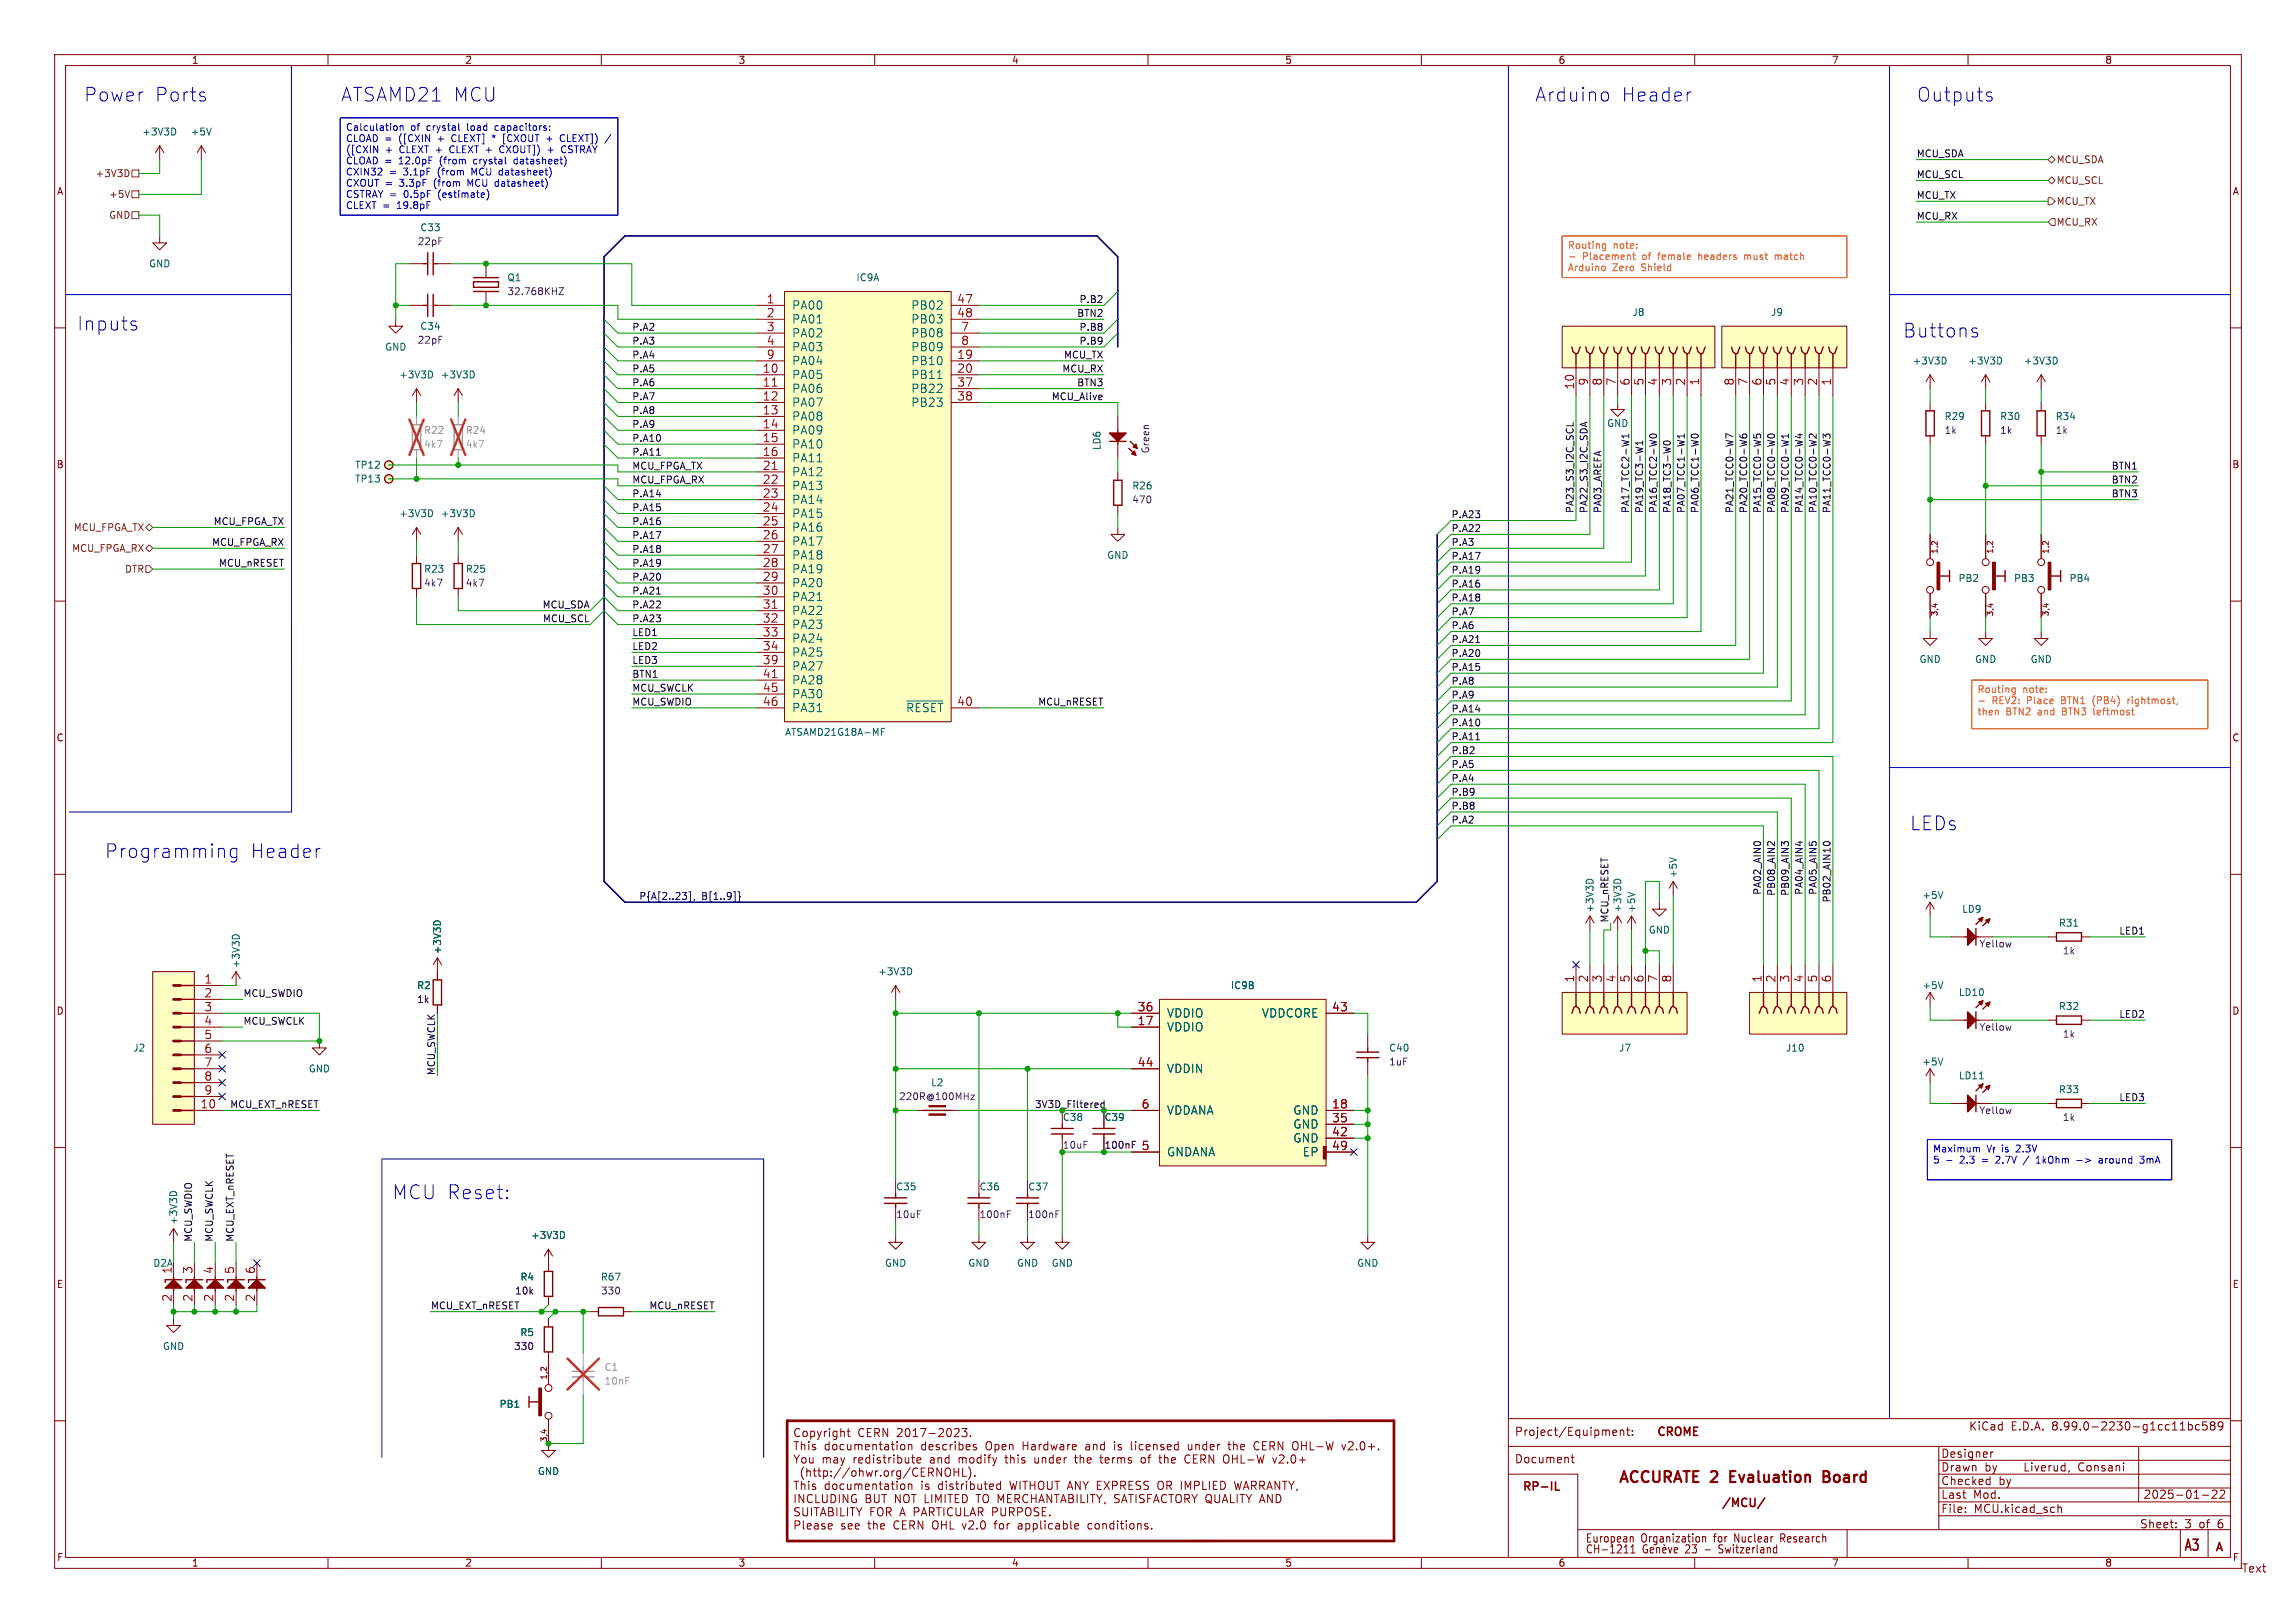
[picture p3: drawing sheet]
<svg xmlns="http://www.w3.org/2000/svg" width="420mm" height="297mm" viewBox="0 0 420 297" stroke-linecap="round" stroke-linejoin="round" font-family="sans-serif">
<defs><g id="words">
<g font-size="3.5" fill="#0000c2">
<text x="15.2" y="18.8">Power</text>
<text x="28.2" y="18.8">Ports</text>
<text x="62.2" y="18.8">ATSAMD21 MCU</text>
<text x="280.7" y="18.8">Arduino</text>
<text x="296.5" y="18.8">Header</text>
<text x="350.5" y="18.8">Outputs</text>
<text x="14" y="60.7">Inputs</text>
<text x="348" y="62">Buttons</text>
<text x="349.2" y="152.2">LEDs</text>
<text x="19" y="157.2">Programming</text>
<text x="45.7" y="157.2">Header</text>
<text x="71.8" y="219.7">MCU Reset:</text>
</g>
<g font-size="2.8" fill="#840000">
<text x="295.8" y="271.9">ACCURATE 2</text>
<text x="317.2" y="271.9">Evaluation</text>
<text x="335.1" y="271.9">Board</text>
<text x="399.3" y="284.2">A3</text>
</g>
<g font-size="2.1" fill="#a90000">
<text x="140.2" y="55.6">1</text>
<text x="140.2" y="58.2">2</text>
<text x="175" y="55.6">47</text>
<text x="175" y="58.2">48</text>
<text x="140.2" y="60.7">3</text>
<text x="140.2" y="63.2">4</text>
<text x="140.2" y="65.8">9</text>
<text x="175" y="65.8">19</text>
<text x="175.7" y="60.7">7</text>
<text x="175.7" y="63.2">8</text>
<text x="139.4" y="68.3">10</text>
<text x="139.4" y="70.9">11</text>
<text x="175" y="68.3">20</text>
<text x="175" y="70.9">37</text>
<text x="288" y="71.4" transform="rotate(-90 288 71.4)">10</text>
<text x="290.6" y="70.7" transform="rotate(-90 290.6 70.7)">9</text>
<text x="293.1" y="70.7" transform="rotate(-90 293.1 70.7)">8</text>
<text x="295.7" y="70.7" transform="rotate(-90 295.7 70.7)">7</text>
<text x="298.2" y="70.7" transform="rotate(-90 298.2 70.7)">6</text>
<text x="300.7" y="70.7" transform="rotate(-90 300.7 70.7)">5</text>
<text x="303.3" y="70.7" transform="rotate(-90 303.3 70.7)">4</text>
<text x="305.8" y="70.7" transform="rotate(-90 305.8 70.7)">3</text>
<text x="308.4" y="70.7" transform="rotate(-90 308.4 70.7)">2</text>
<text x="310.9" y="70.7" transform="rotate(-90 310.9 70.7)">1</text>
<text x="317.2" y="70.7" transform="rotate(-90 317.2 70.7)">8</text>
<text x="319.8" y="70.7" transform="rotate(-90 319.8 70.7)">7</text>
<text x="322.3" y="70.7" transform="rotate(-90 322.3 70.7)">6</text>
<text x="324.9" y="70.7" transform="rotate(-90 324.9 70.7)">5</text>
<text x="327.4" y="70.7" transform="rotate(-90 327.4 70.7)">4</text>
<text x="329.9" y="70.7" transform="rotate(-90 329.9 70.7)">3</text>
<text x="332.5" y="70.7" transform="rotate(-90 332.5 70.7)">2</text>
<text x="335" y="70.7" transform="rotate(-90 335 70.7)">1</text>
<text x="139.4" y="73.4">12</text>
<text x="139.4" y="75.9">13</text>
<text x="175" y="73.4">38</text>
<text x="139.4" y="78.5">14</text>
<text x="139.4" y="81">15</text>
<text x="139.4" y="83.6">16</text>
<text x="139.4" y="86.1">21</text>
<text x="139.4" y="88.6">22</text>
<text x="139.4" y="91.2">23</text>
<text x="139.4" y="93.7">24</text>
<text x="139.4" y="96.3">25</text>
<text x="139.4" y="98.8">26</text>
<text x="139.4" y="101.3">27</text>
<text x="139.4" y="103.9">28</text>
<text x="139.4" y="106.4">29</text>
<text x="139.4" y="109">30</text>
<text x="139.4" y="111.5">31</text>
<text x="139.4" y="114">32</text>
<text x="139.4" y="116.6">33</text>
<text x="139.4" y="119.1">34</text>
<text x="139.4" y="121.7">39</text>
<text x="139.4" y="124.2">41</text>
<text x="139.4" y="126.7">45</text>
<text x="139.4" y="129.3">46</text>
<text x="175" y="129.3">40</text>
<text x="288" y="179.9" transform="rotate(-90 288 179.9)">1</text>
<text x="290.6" y="179.9" transform="rotate(-90 290.6 179.9)">2</text>
<text x="293.1" y="179.9" transform="rotate(-90 293.1 179.9)">3</text>
<text x="295.7" y="179.9" transform="rotate(-90 295.7 179.9)">4</text>
<text x="298.2" y="179.9" transform="rotate(-90 298.2 179.9)">5</text>
<text x="300.7" y="179.9" transform="rotate(-90 300.7 179.9)">6</text>
<text x="303.3" y="179.9" transform="rotate(-90 303.3 179.9)">7</text>
<text x="305.8" y="179.9" transform="rotate(-90 305.8 179.9)">8</text>
<text x="322.3" y="179.9" transform="rotate(-90 322.3 179.9)">1</text>
<text x="324.9" y="179.9" transform="rotate(-90 324.9 179.9)">2</text>
<text x="327.4" y="179.9" transform="rotate(-90 327.4 179.9)">3</text>
<text x="329.9" y="179.9" transform="rotate(-90 329.9 179.9)">4</text>
<text x="332.5" y="179.9" transform="rotate(-90 332.5 179.9)">5</text>
<text x="335" y="179.9" transform="rotate(-90 335 179.9)">6</text>
<text x="37.3" y="180.1">1</text>
<text x="37.3" y="182.6">2</text>
<text x="37.3" y="185.2">3</text>
<text x="208" y="185.2">36</text>
<text x="243.6" y="185.2">43</text>
<text x="37.3" y="187.7">4</text>
<text x="37.3" y="190.2">5</text>
<text x="208" y="187.7">17</text>
<text x="37.3" y="192.8">6</text>
<text x="37.3" y="195.3">7</text>
<text x="37.3" y="197.9">8</text>
<text x="208" y="195.3">44</text>
<text x="36.6" y="202.9">10</text>
<text x="37.3" y="200.4">9</text>
<text x="208.7" y="202.9">6</text>
<text x="243.6" y="202.9">18</text>
<text x="243.6" y="205.5">35</text>
<text x="243.6" y="208">42</text>
<text x="208.7" y="210.6">5</text>
<text x="243.6" y="210.6">49</text>
<text x="35.3" y="233.2" transform="rotate(-90 35.3 233.2)">3</text>
<text x="39.1" y="233.2" transform="rotate(-90 39.1 233.2)">4</text>
<text x="42.9" y="233.2" transform="rotate(-90 42.9 233.2)">5</text>
<text x="46.7" y="233.2" transform="rotate(-90 46.7 233.2)">6</text>
<text x="31.5" y="238.3" transform="rotate(-90 31.5 238.3)">2</text>
<text x="35.3" y="238.3" transform="rotate(-90 35.3 238.3)">2</text>
<text x="39.1" y="238.3" transform="rotate(-90 39.1 238.3)">2</text>
<text x="42.9" y="238.3" transform="rotate(-90 42.9 238.3)">2</text>
<text x="46.7" y="238.3" transform="rotate(-90 46.7 238.3)">2</text>
</g>
<g font-size="2.1" fill="#006464">
<text x="144.8" y="56.9">PA00</text>
<text x="144.8" y="59.4">PA01</text>
<text x="166.6" y="56.9">PB02</text>
<text x="166.6" y="59.4">PB03</text>
<text x="144.8" y="62">PA02</text>
<text x="144.8" y="64.5">PA03</text>
<text x="166.6" y="62">PB08</text>
<text x="166.6" y="64.5">PB09</text>
<text x="144.8" y="67">PA04</text>
<text x="144.8" y="69.6">PA05</text>
<text x="166.6" y="67">PB10</text>
<text x="166.6" y="69.6">PB11</text>
<text x="144.8" y="72.1">PA06</text>
<text x="144.8" y="74.7">PA07</text>
<text x="144.8" y="77.2">PA08</text>
<text x="166.6" y="72.1">PB22</text>
<text x="166.6" y="74.7">PB23</text>
<text x="144.8" y="79.7">PA09</text>
<text x="144.8" y="82.3">PA10</text>
<text x="144.8" y="84.8">PA11</text>
<text x="144.8" y="87.4">PA12</text>
<text x="144.8" y="89.9">PA13</text>
<text x="144.8" y="92.4">PA14</text>
<text x="144.8" y="95">PA15</text>
<text x="144.8" y="97.5">PA16</text>
<text x="144.8" y="100.1">PA17</text>
<text x="144.8" y="102.6">PA18</text>
<text x="144.8" y="105.1">PA19</text>
<text x="144.8" y="107.7">PA20</text>
<text x="144.8" y="110.2">PA21</text>
<text x="144.8" y="112.8">PA22</text>
<text x="144.8" y="115.3">PA23</text>
<text x="144.8" y="117.8">PA24</text>
<text x="144.8" y="120.4">PA25</text>
<text x="144.8" y="122.9">PA27</text>
<text x="144.8" y="125.5">PA28</text>
<text x="144.8" y="128">PA30</text>
<text x="144.8" y="130.5">PA31</text>
<text x="165.7" y="130.5">~{RESET}</text>
<text x="213.4" y="186.4">VDDIO</text>
<text x="213.4" y="189">VDDIO</text>
<text x="230.8" y="186.4">VDDCORE</text>
<text x="213.4" y="196.6">VDDIN</text>
<text x="213.4" y="204.2">VDDANA</text>
<text x="236.5" y="204.2">GND</text>
<text x="236.5" y="206.7">GND</text>
<text x="236.5" y="209.3">GND</text>
<text x="213.4" y="211.8">GNDANA</text>
<text x="238.2" y="211.8">EP</text>
<text x="31.5" y="233.2" transform="rotate(-90 31.5 233.2)">1</text>
</g>
<g font-size="2.1" fill="#840000">
<text x="277" y="263">Project/Equipment:</text>
<text x="303" y="263.2">CROME</text>
<text x="360.1" y="262">KiCad</text>
<text x="367.8" y="262">E.D.A.</text>
<text x="375.4" y="262">8.99.0-2230-g1cc11bc589</text>
<text x="277" y="268">Document</text>
<text x="355" y="267">Designer</text>
<text x="355" y="269.5">Drawn</text>
<text x="363" y="269.5">by</text>
<text x="370" y="269.5">Liverud,</text>
<text x="380" y="269.5">Consani</text>
<text x="278.3" y="273.2">RP-IL</text>
<text x="355" y="274.5">Last</text>
<text x="355" y="272">Checked</text>
<text x="360.9" y="274.5">Mod.</text>
<text x="365.6" y="272">by</text>
<text x="392" y="274.5">2025-01-22</text>
<text x="145" y="280">Copyright</text>
<text x="185.1" y="280">documentation</text>
<text x="202.9" y="280">describes</text>
<text x="314.7" y="276.2">/MCU/</text>
<text x="355" y="277.1">File:</text>
<text x="361.1" y="277.1">MCU.kicad_sch</text>
<text x="391.4" y="279.9">Sheet:</text>
<text x="399.6" y="279.9">3</text>
<text x="402.4" y="279.9">of</text>
<text x="405.9" y="279.9">6</text>
<text x="290" y="284.5">CH-1211</text>
<text x="290" y="282.5">European</text>
<text x="300.2" y="282.5">Organization</text>
<text x="308.4" y="284.5">23</text>
<text x="313.6" y="282.5">for</text>
<text x="314.9" y="284.5">Switzerland</text>
<text x="317.5" y="282.5">Nuclear</text>
<text x="326.1" y="282.5">Research</text>
<text x="405" y="284.3">A</text>
<text x="410" y="288">Text</text>
</g>
<g font-size="1.8" fill="#840000">
<text x="35" y="11.9">1</text>
<text x="85" y="11.9">2</text>
<text x="135" y="11.9">3</text>
<text x="185" y="11.9">4</text>
<text x="235" y="11.9">5</text>
<text x="285" y="11.9">6</text>
<text x="335" y="11.9">7</text>
<text x="385" y="11.9">8</text>
<text x="10.3" y="35.9">A</text>
<text x="408.3" y="35.9">A</text>
<text x="10.3" y="85.9">B</text>
<text x="408.2" y="85.9">B</text>
<text x="10.3" y="135.9">C</text>
<text x="408.2" y="135.9">C</text>
<text x="10.3" y="185.9">D</text>
<text x="408.2" y="185.9">D</text>
<text x="10.3" y="235.9">E</text>
<text x="408.3" y="235.9">E</text>
<text x="10.3" y="285.9">F</text>
<text x="35" y="286.9">1</text>
<text x="85" y="286.9">2</text>
<text x="135" y="286.9">3</text>
<text x="185" y="286.9">4</text>
<text x="235" y="286.9">5</text>
<text x="285" y="286.9">6</text>
<text x="335" y="286.9">7</text>
<text x="385" y="286.9">8</text>
<text x="408.3" y="285.9">F</text>
</g>
<g font-size="1.8" fill="#006464">
<text x="25.9" y="25">+3V3D</text>
<text x="34.8" y="25">+5V</text>
<text x="76.8" y="42.5">C33</text>
<text x="27.2" y="49.1">GND</text>
<text x="92.7" y="51.7">Q1</text>
<text x="156.6" y="51.7">IC9A</text>
<text x="298.5" y="58">J8</text>
<text x="323.9" y="58">J9</text>
<text x="70.4" y="64.4">GND</text>
<text x="76.8" y="60.6">C34</text>
<text x="72.9" y="69.4">+3V3D</text>
<text x="80.5" y="69.4">+3V3D</text>
<text x="349.8" y="66.9">+3V3D</text>
<text x="359.9" y="66.9">+3V3D</text>
<text x="370.1" y="66.9">+3V3D</text>
<text x="355.6" y="77.1">R29</text>
<text x="365.8" y="77.1">R30</text>
<text x="375.9" y="77.1">R34</text>
<text x="201.5" y="82.5" transform="rotate(-90 201.5 82.5)">LD6</text>
<text x="293.9" y="78.3">GND</text>
<text x="64.9" y="88.5">TP13</text>
<text x="64.9" y="86">TP12</text>
<text x="207" y="89.8">R26</text>
<text x="72.9" y="94.8">+3V3D</text>
<text x="80.5" y="94.8">+3V3D</text>
<text x="77.5" y="105">R23</text>
<text x="85.1" y="105">R25</text>
<text x="202.4" y="102.5">GND</text>
<text x="358.2" y="106.7">PB2</text>
<text x="368.3" y="106.7">PB3</text>
<text x="378.5" y="106.7">PB4</text>
<text x="351" y="121.5">GND</text>
<text x="361.2" y="121.5">GND</text>
<text x="371.3" y="121.5">GND</text>
<text x="143.5" y="134.8">ATSAMD21G18A-MF</text>
<text x="306.9" y="160.8" transform="rotate(-90 306.9 160.8)">+5V</text>
<text x="291.7" y="167.1" transform="rotate(-90 291.7 167.1)">+3V3D</text>
<text x="296.8" y="167.1" transform="rotate(-90 296.8 167.1)">+3V3D</text>
<text x="299.3" y="167.1" transform="rotate(-90 299.3 167.1)">+5V</text>
<text x="351.5" y="164.7">+5V</text>
<text x="358.8" y="167.2">LD9</text>
<text x="301.5" y="171">GND</text>
<text x="376.5" y="169.8">R31</text>
<text x="44" y="177.3" transform="rotate(-90 44 177.3)">+3V3D</text>
<text x="80.9" y="174.7" transform="rotate(-90 80.9 174.7)">+3V3D</text>
<text x="160.6" y="178.7">+3V3D</text>
<text x="76.2" y="181.2">R2</text>
<text x="225.1" y="181.2">IC9B</text>
<text x="351.5" y="181.2">+5V</text>
<text x="358.2" y="182.5">LD10</text>
<text x="376.5" y="185">R32</text>
<text x="24.3" y="192.6">J2</text>
<text x="56.4" y="196.4">GND</text>
<text x="254" y="192.6">C40</text>
<text x="296.1" y="192.6">J7</text>
<text x="326.6" y="192.6">J10</text>
<text x="351.5" y="195.2">+5V</text>
<text x="358.2" y="197.7">LD11</text>
<text x="170.2" y="199">L2</text>
<text x="376.5" y="200.3">R33</text>
<text x="194.3" y="205.3">C38</text>
<text x="201.9" y="205.3">C39</text>
<text x="163.8" y="218">C35</text>
<text x="179.1" y="218">C36</text>
<text x="188" y="218">C37</text>
<text x="32.6" y="224.3" transform="rotate(-90 32.6 224.3)">+3V3D</text>
<text x="97.1" y="226.9">+3V3D</text>
<text x="27.9" y="232">D2A</text>
<text x="161.8" y="232">GND</text>
<text x="177" y="232">GND</text>
<text x="185.9" y="232">GND</text>
<text x="192.3" y="232">GND</text>
<text x="248.2" y="232">GND</text>
<text x="95.1" y="234.5">R4</text>
<text x="109.8" y="234.5">R67</text>
<text x="95.1" y="244.7">R5</text>
<text x="29.7" y="247.2">GND</text>
<text x="91.3" y="257.8">PB1</text>
<text x="98.3" y="270.1">GND</text>
</g>
<g font-size="1.8" fill="#0000c2">
<text x="63.2" y="24.3">Calculation</text>
<text x="63.2" y="26.3">CLOAD =</text>
<text x="63.2" y="28.4">([CXIN</text>
<text x="70.5" y="28.4">+</text>
<text x="73.1" y="26.3">([CXIN</text>
<text x="73.2" y="28.4">CLEXT +</text>
<text x="75.1" y="24.3">of</text>
<text x="78.2" y="24.3">crystal</text>
<text x="80.4" y="26.3">+</text>
<text x="82.7" y="28.4">CLEXT +</text>
<text x="83.1" y="26.3">CLEXT]</text>
<text x="85.7" y="24.3">load</text>
<text x="90.7" y="26.3">*</text>
<text x="91" y="24.3">capacitors:</text>
<text x="92.3" y="28.4">CXOUT])</text>
<text x="92.9" y="26.3">[CXOUT</text>
<text x="101" y="26.3">+</text>
<text x="101.3" y="28.4">+</text>
<text x="103.8" y="26.3">CLEXT])</text>
<text x="104" y="28.4">CSTRAY</text>
<text x="63.2" y="30.4">CLOAD =</text>
<text x="63.2" y="32.4">CXIN32</text>
<text x="63.2" y="34.5">CXOUT =</text>
<text x="71.2" y="32.4">=</text>
<text x="73.1" y="30.4">12.0pF</text>
<text x="73.2" y="34.5">3.3pF</text>
<text x="73.9" y="32.4">3.1pF</text>
<text x="79.6" y="34.5">(from</text>
<text x="80.4" y="32.4">(from</text>
<text x="80.7" y="30.4">(from</text>
<text x="86" y="34.5">MCU datasheet)</text>
<text x="86.7" y="32.4">MCU datasheet)</text>
<text x="87.1" y="30.4">crystal</text>
<text x="94.7" y="30.4">datasheet)</text>
<text x="63.2" y="36.5">CSTRAY =</text>
<text x="63.2" y="38.6">CLEXT =</text>
<text x="72.7" y="38.6">19.8pF</text>
<text x="74" y="36.5">0.5pF</text>
<text x="80.4" y="36.5">(estimate)</text>
<text x="353.5" y="211.2">Maximum</text>
<text x="353.5" y="213.3">5</text>
<text x="358.6" y="213.3">2.3</text>
<text x="362.8" y="213.3">=</text>
<text x="363.4" y="211.2">V_{f}</text>
<text x="365.6" y="213.3">2.7V</text>
<text x="366.3" y="211.2">is</text>
<text x="369.1" y="211.2">2.3V</text>
<text x="373.3" y="213.3">1kOhm</text>
<text x="380.9" y="213.3">-&gt;</text>
<text x="385.2" y="213.3">around</text>
<text x="392.9" y="213.3">3mA</text>
</g>
<g font-size="1.8" fill="#0f0f0f">
<text x="350.5" y="28.9">MCU_SDA</text>
<text x="350.5" y="32.7">MCU_SCL</text>
<text x="350.5" y="40.3">MCU_RX</text>
<text x="350.5" y="36.5">MCU_TX</text>
<text x="196.9" y="58.1">BTN2</text>
<text x="197.4" y="55.5">P.B2</text>
<text x="115.6" y="65.7">P.A4</text>
<text x="115.6" y="60.6">P.A2</text>
<text x="115.6" y="63.2">P.A3</text>
<text x="194.5" y="65.7">MCU_TX</text>
<text x="197.4" y="63.2">P.B9</text>
<text x="197.4" y="60.6">P.B8</text>
<text x="115.6" y="68.2">P.A5</text>
<text x="115.6" y="70.8">P.A6</text>
<text x="194.2" y="68.2">MCU_RX</text>
<text x="196.9" y="70.8">BTN3</text>
<text x="115.6" y="75.9">P.A8</text>
<text x="115.6" y="73.3">P.A7</text>
<text x="192.3" y="73.3">MCU_Alive</text>
<text x="115.6" y="78.4">P.A9</text>
<text x="115.6" y="80.9">P.A10</text>
<text x="115.6" y="83.5">P.A11</text>
<text x="115.6" y="86">MCU_FPGA_TX</text>
<text x="115.6" y="88.6">MCU_FPGA_RX</text>
<text x="386.2" y="88.6">BTN2</text>
<text x="386.2" y="86">BTN1</text>
<text x="115.6" y="93.6">P.A15</text>
<text x="115.6" y="91.1">P.A14</text>
<text x="265.4" y="94.9">P.A23</text>
<text x="287.9" y="94" transform="rotate(-90 287.9 94)">PA23_S3_I2C_SCL</text>
<text x="290.5" y="94" transform="rotate(-90 290.5 94)">PA22_S3_I2C_SDA</text>
<text x="293" y="94" transform="rotate(-90 293 94)">PA03_AREFA</text>
<text x="298.1" y="94" transform="rotate(-90 298.1 94)">PA17_TCC2-W1</text>
<text x="300.6" y="94" transform="rotate(-90 300.6 94)">PA19_TC3-W1</text>
<text x="303.2" y="94" transform="rotate(-90 303.2 94)">PA16_TCC2-W0</text>
<text x="305.7" y="94" transform="rotate(-90 305.7 94)">PA18_TC3-W0</text>
<text x="308.3" y="94" transform="rotate(-90 308.3 94)">PA07_TCC1-W1</text>
<text x="310.8" y="94" transform="rotate(-90 310.8 94)">PA06_TCC1-W0</text>
<text x="317.1" y="94" transform="rotate(-90 317.1 94)">PA21_TCC0-W7</text>
<text x="319.7" y="94" transform="rotate(-90 319.7 94)">PA20_TCC0-W6</text>
<text x="322.2" y="94" transform="rotate(-90 322.2 94)">PA15_TCC0-W5</text>
<text x="324.8" y="94" transform="rotate(-90 324.8 94)">PA08_TCC0-W0</text>
<text x="327.3" y="94" transform="rotate(-90 327.3 94)">PA09_TCC0-W1</text>
<text x="329.8" y="94" transform="rotate(-90 329.8 94)">PA14_TCC0-W4</text>
<text x="332.4" y="94" transform="rotate(-90 332.4 94)">PA10_TCC0-W2</text>
<text x="334.9" y="94" transform="rotate(-90 334.9 94)">PA11_TCC0-W3</text>
<text x="386.2" y="91.1">BTN3</text>
<text x="38.7" y="100">MCU_FPGA_RX</text>
<text x="39" y="96.2">MCU_FPGA_TX</text>
<text x="115.6" y="98.7">P.A17</text>
<text x="115.6" y="101.3">P.A18</text>
<text x="115.6" y="96.2">P.A16</text>
<text x="265.4" y="97.4">P.A22</text>
<text x="265.4" y="100">P.A3</text>
<text x="40" y="103.8">MCU_nRESET</text>
<text x="115.6" y="103.8">P.A19</text>
<text x="115.6" y="106.3">P.A20</text>
<text x="265.4" y="107.6">P.A16</text>
<text x="265.4" y="105.1">P.A19</text>
<text x="265.4" y="102.5">P.A17</text>
<text x="99.2" y="111.4">MCU_SDA</text>
<text x="99.2" y="114">MCU_SCL</text>
<text x="115.6" y="111.4">P.A22</text>
<text x="115.6" y="108.9">P.A21</text>
<text x="115.6" y="114">P.A23</text>
<text x="265.4" y="112.7">P.A7</text>
<text x="265.4" y="110.1">P.A18</text>
<text x="115.6" y="119">LED2</text>
<text x="115.6" y="116.5">LED1</text>
<text x="265.4" y="115.2">P.A6</text>
<text x="265.4" y="117.8">P.A21</text>
<text x="115.6" y="121.6">LED3</text>
<text x="115.6" y="124.1">BTN1</text>
<text x="265.4" y="122.8">P.A15</text>
<text x="265.4" y="125.4">P.A8</text>
<text x="265.4" y="120.3">P.A20</text>
<text x="115.6" y="126.7">MCU_SWCLK</text>
<text x="115.6" y="129.2">MCU_SWDIO</text>
<text x="189.8" y="129.2">MCU_nRESET</text>
<text x="265.4" y="127.9">P.A9</text>
<text x="265.4" y="130.5">P.A14</text>
<text x="265.4" y="133">P.A10</text>
<text x="265.4" y="135.5">P.A11</text>
<text x="265.4" y="138.1">P.B2</text>
<text x="265.4" y="143.2">P.A4</text>
<text x="265.4" y="140.6">P.A5</text>
<text x="265.4" y="145.7">P.B9</text>
<text x="265.4" y="148.2">P.B8</text>
<text x="265.4" y="150.8">P.A2</text>
<text x="322.2" y="163.9" transform="rotate(-90 322.2 163.9)">PA02_AIN0</text>
<text x="324.8" y="164" transform="rotate(-90 324.8 164)">PB08_AIN2</text>
<text x="327.3" y="164" transform="rotate(-90 327.3 164)">PB09_AIN3</text>
<text x="329.8" y="163.9" transform="rotate(-90 329.8 163.9)">PA04_AIN4</text>
<text x="332.4" y="163.9" transform="rotate(-90 332.4 163.9)">PA05_AIN5</text>
<text x="334.9" y="165.2" transform="rotate(-90 334.9 165.2)">PB02_AIN10</text>
<text x="294.3" y="168.9" transform="rotate(-90 294.3 168.9)">MCU_nRESET</text>
<text x="387.6" y="171.1">LED1</text>
<text x="44.4" y="182.5">MCU_SWDIO</text>
<text x="44.4" y="187.6">MCU_SWCLK</text>
<text x="387.6" y="186.3">LED2</text>
<text x="79.7" y="196.8" transform="rotate(-90 79.7 196.8)">MCU_SWCLK</text>
<text x="42" y="202.9">MCU_EXT_nRESET</text>
<text x="387.6" y="201.6">LED3</text>
<text x="35.2" y="227.3" transform="rotate(-90 35.2 227.3)">MCU_SWDIO</text>
<text x="39" y="227.3" transform="rotate(-90 39 227.3)">MCU_SWCLK</text>
<text x="42.8" y="227.3" transform="rotate(-90 42.8 227.3)">MCU_EXT_nRESET</text>
<text x="78.7" y="239.7">MCU_EXT_nRESET</text>
<text x="118.7" y="239.7">MCU_nRESET</text>
</g>
<g font-size="1.8" fill="#725600">
<text x="17.4" y="32.6">+3V3D</text>
<text x="376.1" y="33.9">MCU_SCL</text>
<text x="376.1" y="30.1">MCU_SDA</text>
<text x="19.9" y="40.2">GND</text>
<text x="19.9" y="36.4">+5V</text>
<text x="376.1" y="41.5">MCU_RX</text>
<text x="376.1" y="37.7">MCU_TX</text>
<text x="13.1" y="101.2">MCU_FPGA_RX</text>
<text x="13.4" y="97.4">MCU_FPGA_TX</text>
<text x="22.8" y="105">DTR</text>
</g>
<g font-size="1.8" fill="#840084">
<text x="76.3" y="45.1">22pF</text>
<text x="92.7" y="54.2">32.768KHZ</text>
<text x="76.3" y="63.1">22pF</text>
<text x="210.4" y="83.1" transform="rotate(-90 210.4 83.1)">Green</text>
<text x="355.6" y="79.6">1k</text>
<text x="365.8" y="79.6">1k</text>
<text x="375.9" y="79.6">1k</text>
<text x="207" y="92.3">470</text>
<text x="77.5" y="107.5">4k7</text>
<text x="85.1" y="107.5">4k7</text>
<text x="362" y="173.6">Yellow</text>
<text x="377.2" y="174.9">1k</text>
<text x="76.2" y="183.7">1k</text>
<text x="362" y="188.8">Yellow</text>
<text x="377.2" y="190.1">1k</text>
<text x="254" y="195.2">1uF</text>
<text x="164.4" y="201.5">220R@100MHz</text>
<text x="362" y="204.1">Yellow</text>
<text x="377.2" y="205.3">1k</text>
<text x="194.3" y="210.4">10uF</text>
<text x="201.9" y="210.4">100nF</text>
<text x="163.8" y="223.1">10uF</text>
<text x="179.1" y="223.1">100nF</text>
<text x="188" y="223.1">100nF</text>
<text x="94.1" y="237.1">10k</text>
<text x="109.8" y="237.1">330</text>
<text x="93.9" y="247.2">330</text>
</g>
<g font-size="1.8" fill="#ff6d00">
<text x="286.7" y="45.9">Routing</text>
<text x="289.4" y="47.9">Placement</text>
<text x="295.1" y="45.9">note:</text>
<text x="300.5" y="47.9">of</text>
<text x="303.6" y="47.9">female</text>
<text x="311.2" y="47.9">headers</text>
<text x="319.8" y="47.9">must</text>
<text x="325.5" y="47.9">match</text>
<text x="286.7" y="49.9">Arduino</text>
<text x="294.9" y="49.9">Zero</text>
<text x="300.4" y="49.9">Shield</text>
<text x="361.6" y="127.1">Routing</text>
<text x="361.6" y="131.2">then</text>
<text x="364.4" y="129.2">REV2:</text>
<text x="366.9" y="131.2">BTN2</text>
<text x="370" y="127.1">note:</text>
<text x="370.9" y="129.2">Place</text>
<text x="372.9" y="131.2">and</text>
<text x="377.3" y="129.2">BTN1</text>
<text x="377.5" y="131.2">BTN3</text>
<text x="383.2" y="129.2">(PB4)</text>
<text x="383.4" y="131.2">leftmost</text>
<text x="389.9" y="129.2">rightmost,</text>
</g>
<g font-size="1.8" fill="#a1a1a1">
<text x="77.5" y="82.1">4k7</text>
<text x="85.1" y="82.1">4k7</text>
<text x="110.5" y="253.6">10nF</text>
</g>
<g font-size="1.8" fill="#989898">
<text x="77.5" y="79.6">R22</text>
<text x="85.1" y="79.6">R24</text>
<text x="110.5" y="251.1">C1</text>
</g>
<g font-size="1.8" fill="#000084">
<text x="116.8" y="164.8">P{A[2..23],</text>
<text x="128.4" y="164.8">B[1..9]}</text>
</g>
<text font-size="1.8" fill="#009600" x="189.2" y="202.9">3V3D_Filtered</text>
<g font-size="1.4" fill="#840000">
<text x="354.6" y="101.4" transform="rotate(-90 354.6 101.4)">1,2</text>
<text x="364.8" y="101.4" transform="rotate(-90 364.8 101.4)">1,2</text>
<text x="374.9" y="101.4" transform="rotate(-90 374.9 101.4)">1,2</text>
<text x="354.6" y="112.9" transform="rotate(-90 354.6 112.9)">3,4</text>
<text x="364.8" y="112.9" transform="rotate(-90 364.8 112.9)">3,4</text>
<text x="374.9" y="112.9" transform="rotate(-90 374.9 112.9)">3,4</text>
<text x="100.2" y="252.6" transform="rotate(-90 100.2 252.6)">1,2</text>
<text x="100.2" y="264" transform="rotate(-90 100.2 264)">3,4</text>
</g>
</g></defs>
<g fill="none" stroke="#840000" stroke-width=".18">
<path d="M10 10h400v277h-400zM12 12h396v273h-396zM60 10v2M110 10v2M160 10v2M210 10v2M260 10v2M310 10v2M360 10v2M10 60h2M408 60h2M10 110h2"/>
<path d="M408 110h2M10 160h2M408 160h2M10 210h2M188 215.9v2.5M408 210h2M179.1 226.1v1.2h1.2l-1.2 1.3-1.3-1.3h1.3M188 221v2.5M194.3 226.1v1.2h1.3l-1.3 1.3-1.3-1.3h1.3M10 260h2M107.9 240h1.6M114 240h1.6"/>
<path d="M408 260h2M408 259.6h-132.1v25.4M145.2 263.8h.9M145.2 266.2l.5 .8M145.2 271.1h.9M145.4 273.5v1.5M145.7 263.8v1.5M145.7 271.1v1.5M145.7 267v.7M146.2 276l-.5-.1-.3 .1v.5l.7 .3 .1 .3-.3 .3-.5-.1M146.2 266.2l-.5 .8M146.3 261.5a.6 .6 0 0 0-.7 0 .6 .6 0 0 0-.2 .8 .56 .56 0 0 0 .3 .5 .56 .56 0 0 0 .6 0"/>
<path d="M146.6 263.8v1.5M146.6 271.1v1.5M146.6 264.5l.2-.2 .4 .1v.9M146.6 271.7l.2-.1h.4v1M146.7 266.9l.2-.2 .5 .2v.6l-.1 .2h-.4l-.2-.1zM146.9 275.9v1.2l.3 .3 .4-.1 .1-.2v-1.2M146.9 262l.3-.1 .4 .1 .1 .6-.2 .2-.3 .1-.3-.1zM147 268.4a1.72 1.72 0 0 0 0 2.3M147 273.5v1.5l-.8-1.5v1.5M147.6 269.3l.2-.1h.4v1M147.6 268.7v1.5M147.9 263.8v.2"/>
<path d="M147.9 264.3v1M147.9 271.1v.1M147.9 271.6v1M148.1 266.7l.1 1h.3l.2-.1M148.3 262l.4-.1 .3 .3v.4l-.1 .2h-.6M148.3 261.9v1.5M148.4 275.9v1.5M148.6 273.6a.6 .6 0 0 0-.8 0 .6 .6 0 0 0-.1 .7 .56 .56 0 0 0 .3 .6 .56 .56 0 0 0 .6-.1M148.7 266.7v1M148.7 269.2h.6M148.9 268.7v1.2l.4 .3M148.9 275.9h.9"/>
<path d="M149.2 264.4l-.4-.1-.2 .2 .1 .2 .5 .2v.3h-.6M149.2 271.6h-.4l-.2 .2 .1 .2 .5 .1v.4h-.6M149.2 273.5v1.5h.7M149.4 275.9v1.5M149.5 261.9l.4 1M149.6 269.2h.6M149.8 268.7v1.2l.4 .3M149.9 262.9l-.4 .5M150.1 277.4l.5-1.5 .5 1.5M150.2 261.9l-.3 1M150.2 277h.7M150.4 273.5v1.2l.3 .3h.3l.3-.3v-1.2"/>
<path d="M150.6 266.9l.4-.2 .2 .3M150.6 266.7v1M150.7 269.2h.4l.3 .2v.5l-.2 .2h-.5M150.7 269.2v1.5M150.8 261.9v1M151.2 261.9l-.3 .1-.1 .2M151.2 267l.2-.3 .4 .1 .1 .9M151.2 267v.7M151.6 275.9h.5l.2 .1 .1 .3-.3 .3a.4 .4 0 0 1 .4 .4 .4 .4 0 0 1-.3 .4h-.6zM151.6 276.6h.5M151.7 264.4l-.5-.1-.3 .3v.4l.2 .2h.6M151.7 263.8v1.5"/>
<path d="M151.7 271.1v1.5M151.7 271.6h-.5l-.3 .3v.4l.2 .2h.6M151.7 261.4v.1M151.7 261.9v1M152 269.2v.2M152 270v.2M152 273.5a.76 .76 0 0 1 .9 .7 .76 .76 0 0 1-.9 .8zM152.4 264.4l.4-.1 .3 .3v.4l-.3 .3-.4-.1-.1-.2v-.4zM152.4 271.6h.4l.3 .3v.4l-.3 .3-.4-.1-.1-.2v-.4zM152.6 266.8h.6v.9M153.1 262l-.4-.1-.3 .3v.4l.1 .2h.6M153.1 261.9v1.2l-.3 .3-.4-.1"/>
<path d="M153.1 275.9v1.5M153.2 267.1l-.5 .1a.29 .29 0 0 0-.2 .3 .29 .29 0 0 0 .2 .2h.5M153.5 273.5v1.5M153.8 262l.2-.1 .4 .1v.9M153.8 261.4v1.5M153.8 266.7l.4 1M153.8 268.6l-1.3 1.9M153.8 275.9v1.5h.7M154.2 267.7l-.4 .5M154.4 264.4l-.5-.1-.2 .3v.4l.1 .2h.6M154.4 271.6h-.5l-.2 .3v.4l.1 .2h.6M154.5 266.7l-.3 1"/>
<path d="M154.9 261.9h.6M155 264.3l.1 .9 .3 .1 .3-.1M155 271.6l.1 .9 .3 .1 .3-.2M155 275.9v1.5M155.1 273.5v1.5l-.9-1.5v1.5M155.2 261.4v1.3l.3 .2M155.2 279.3l.7-.1-.1-.3-.4-.1-.2 .2v.7h.6M155.4 268.6l-1.3 1.9M155.5 275.9h.9M155.7 264.3v1M155.7 271.6v1M155.9 269.3l.2-.1 .4 .1 .1 .6-.2 .2-.3 .1-.2-.2z"/>
<path d="M155.9 275.9v1.5M156.2 266.7v1M156.4 264.5l.4-.2 .2 .2M156.4 271.7l.4-.1 .2 .2M156.4 264.3v1M156.4 271.6v1M156.4 279.3l.8-.1-.1-.3-.4-.1-.3 .2 .1 .7h.6M156.6 273.6a.7 .7 0 0 0-.9 .6 .7 .7 0 0 0 .9 .7l.1-.6h-.3M156.7 266.7l-.3 .1-.2 .2M156.7 275.9l.5 .8M157 264.5l.2-.2 .4 .1 .1 .9M157 264.5v.8"/>
<path d="M157 271.8v.8M157 271.8l.2-.2h.4l.1 1M157.1 267.2l.7-.1-.1-.3-.4-.1-.2 .3 .1 .7h.5M157.2 276.7v.7M157.2 269.3l.2-.1h.4l.1 1M157.2 268.7v1.5M157.7 275.9l-.5 .8M158 261.5a.6 .6 0 0 0-.7 0 .6 .6 0 0 0-.2 .8 .56 .56 0 0 0 .3 .5 .56 .56 0 0 0 .6 0M158.3 264.8l.7-.1-.1-.3-.4-.1-.2 .2 .1 .7h.5M158.3 272.1l.7-.2-.1-.3h-.4l-.2 .2 .1 .7h.5M158.4 269.2l.3 1 .3-.8 .3 .8 .3-1M158.4 274.2h.5"/>
<path d="M158.4 273.5h.5l.3 .1v.3l-.3 .3a.4 .4 0 0 1 .4 .4 .4 .4 0 0 1-.3 .4h-.6zM158.7 262.1h.5M158.7 278.8h.6M158.9 278.3v1.3l.4 .2M159.1 266.8l-.4-.1-.3 .3v.5l.1 .2h.6M159.1 266.2v1.5M159.3 276.6h.5M159.4 261.4h-.7v1.5h.7M159.7 264.5l.2-.2 .3 .1 .1 .9M159.7 264.3v1M159.7 271.6v1M159.7 271.7l.2-.1h.3l.1 1"/>
<path d="M159.8 266.2v.2M159.8 266.7v1M159.8 278.3v1.5M159.8 279l.2-.2 .4 .1v.9M159.9 273.5v1.2l.3 .3 .5-.1 .1-.2v-1.2M160 262.2l.7-.1 .2-.2-.1-.4-.2-.1h-.6v1.5M160 275.9h-.7v1.5M160.2 269.2v1M160.4 262.2l.5 .7M160.6 269.2h-.3l-.1 .2M160.6 276.1a.5 .5 0 0 1 .6-.2 .5 .5 0 0 1 .3 .5v.5a.5 .5 0 0 1-.5 .5 .5 .5 0 0 1-.5-.5zM160.8 264.3h.6"/>
<path d="M160.8 271.6h.6M161 263.8v1.3l.4 .2M161 271.1v1.3l.4 .2M161 266.8l-.3-.1-.3 .3 .1 .2 .5 .1v.4h-.6M161.1 270v.2M161.1 279.3l.7-.1-.1-.3-.4-.1-.2 .2 .1 .7h.5M161.3 273.5h.9M161.5 266.7h.6M161.7 266.2v1.3l.4 .2M161.7 273.5v1.5M161.8 269.3l.2-.1 .4 .1 .1 .6-.1 .2-.4 .1-.2-.2zM161.9 264.4h.5l.1 .9"/>
<path d="M161.9 271.6h.5l.1 1M162.2 276.7l.7-.1 .1-.2-.1-.4-.2-.1h-.5v1.5M162.4 261.4v1.5l-.9-1.5v1.5M162.5 264.7h-.5a.29 .29 0 0 0-.2 .3 .29 .29 0 0 0 .2 .3l.5-.1M162.5 271.9l-.5 .1a.29 .29 0 0 0-.2 .3 .29 .29 0 0 0 .2 .3l.5-.1M162.5 276.7l.5 .7M162.6 266.7v1M163 264.3h.6M163 271.6h.6M163 266.7l-.3 .1-.1 .2M163.2 269.2v1M163.2 263.8v1.3l.4 .2"/>
<path d="M163.2 271.1v1.3l.4 .2M163.5 266.2v.2M163.5 266.7v1M163.6 269.2h-.3l-.1 .2M164.1 263.8v.2M164.1 264.3v1M164.1 271.1v.1M164.1 271.6v1M164.2 261.5l.5-.1 .2 .1 .1 .3-.9 1.1h.9M164.2 266.8l.5-.1 .2 .3v.5l-.1 .2h-.6M164.2 266.2v1.5M164.4 278.5a.6 .6 0 0 0-.7-.1 .6 .6 0 0 0-.2 .8 .56 .56 0 0 0 .3 .5 .56 .56 0 0 0 .6 0"/>
<path d="M164.6 277.4l.5-1.5 .5 1.5M164.7 273.5v1.5l-.9-1.5v1.5M164.7 269.2v1.2l-.3 .3-.3-.1M164.7 269.2h-.4l-.3 .2v.5l.2 .2h.5M164.7 277h.7M164.8 264.5l.2-.2 .4 .2 .1 .5-.1 .2-.4 .1-.2-.1zM164.8 271.7l.2-.1 .4 .1 .1 .6-.1 .2-.4 .1-.2-.2zM165.1 279h.5M165.4 273.7a.5 .5 0 0 1 .5-.2 .5 .5 0 0 1 .4 .5v.5a.5 .5 0 0 1-.5 .5 .5 .5 0 0 1-.5-.5zM165.6 266.7l.1 1h.3l.2-.1M165.8 261.5l.1-.1a.8 .8 0 0 1 .6 .8 .8 .8 0 0 1-.6 .7 1 1 0 0 1-.1-1.4zM165.8 278.3h-.7v1.5h.7"/>
<path d="M166.2 264.5l.2-.2 .3 .1 .1 .9M166.2 264.3v1M166.2 271.6v1M166.2 271.7l.2-.1h.3l.1 1M166.2 266.7v1M166.4 279.1l.8-.1 .1-.2-.1-.3-.2-.2h-.6v1.5M166.5 268.6l-1.3 1.9M166.7 266.7h.6M166.7 273.5h.9M166.8 279.1l.5 .7M166.9 266.2v1.3l.4 .2M167 262.9h.9"/>
<path d="M167 261.8l.4-.4v1.5M167.2 273.5v1.5M167.2 276.7l.7-.1 .2-.2-.1-.4-.2-.1h-.6v1.5M167.7 267.2l.7-.1v-.3l-.5-.1-.2 .3 .1 .7h.6M167.9 268.8a.6 .6 0 0 0-.8 0 .6 .6 0 0 0-.2 .7 .56 .56 0 0 0 .3 .6 .56 .56 0 0 0 .7-.1M168.4 261.4h1l-.7 1.5M168.5 269.4h.5M168.5 277.4l.5-1.5 .5 1.5M168.7 271.1v.1M168.7 271.6v1M168.7 277h.7M168.8 278.3v1.5l-.9-1.5v1.5"/>
<path d="M169.2 268.7h-.7v1.5h.7M169.2 273.5v1.5h.7M169.3 264.4l-.4-.1-.3 .3v.4l.1 .2h.6M169.3 263.8v1.5M169.9 269.4h.7l.1-.2v-.4l-.3-.1h-.5v1.5M169.9 271.6h-.4l-.2 .2 .1 .2 .5 .1v.4h-.6M169.9 264.8l.8-.1-.1-.3-.4-.1-.3 .2 .1 .7h.6M169.9 262.3h1.2M170 276.7l.7-.1 .2-.2-.1-.4-.2-.1h-.6v1.5M170.2 269.4l.5 .8M170.2 266.8h.6l.1 .9M170.4 276.7l.5 .7"/>
<path d="M170.4 273.5v1.5M170.8 278.4a.5 .5 0 0 1 .5 0 .5 .5 0 0 1 .3 .4v.5a.5 .5 0 0 1-.5 .5 .5 .5 0 0 1-.5-.5v-.5zM170.9 267.1l-.5 .1a.29 .29 0 0 0-.2 .3 .29 .29 0 0 0 .2 .2h.5M171.2 275v-1.5l.5 1.1 .5-1.1v1.5M171.3 275.9h.9M171.6 266.9l.2-.2 .4 .1v.9M171.6 266.7v1M171.7 261.5l.6-.1 .2 .1 .1 .3-.9 1.1h.9M171.7 275.9v1.5M171.8 264.4l-.4-.1-.2 .2 .1 .2 .5 .2v.3h-.6M172.2 268.7v1.5l-.8-1.5v1.5M172.2 278.3v1.5"/>
<path d="M172.2 279h.9M172.4 271.6h-.5l-.2 .3v.4l.1 .2h.6M172.4 271.1v1.5M172.7 275.9v1.5M172.9 273.5v1.5M172.9 268.9a.5 .5 0 0 1 .6-.2 .5 .5 0 0 1 .4 .5v.5a.5 .5 0 0 1-.5 .5 .5 .5 0 0 1-.5-.5zM173.1 271.1v.1M173.1 271.6v1M173.1 278.3v1.5M173.2 264.4l-.5-.1-.3 .3v.4l.2 .2h.6M173.4 261.5l.1-.1a.8 .8 0 0 1 .5 .8 .8 .8 0 0 1-.5 .7 1 1 0 0 1-.1-1.4zM173.4 273.5h.8"/>
<path d="M173.6 266.8l-.4-.1-.3 .3v.5l.1 .2h.6M173.6 266.2v1.5M173.8 264.3v1M173.8 278.3v1.5h.7M173.8 273.5v1.5M174.2 264.3l-.3 .1-.1 .2M174.2 276a.6 .6 0 0 0-.7 0 .6 .6 0 0 0-.2 .8 .56 .56 0 0 0 .3 .5 .56 .56 0 0 0 .6 0M174.3 271.6h-.4l-.2 .2 .1 .2 .5 .1v.4h-.6M174.5 269.4h.9M174.5 268.7v1.5M174.6 261.5l.6-.1 .2 .1v.3l-.9 1.1h.9M174.7 263.8v.2"/>
<path d="M174.7 264.3v1M174.7 274.2h.5M174.8 271.6h.6M174.9 275.9v1.2l.3 .3 .4-.1 .1-.2v-1.2M175 271.1v1.3l.4 .2M175.4 268.7v1.5M175.4 263.8v1.5M175.4 264.4l.5-.1 .3 .3v.4l-.2 .2h-.6M175.4 266.7v1M175.4 266.9l.5-.2 .2 .3M175.4 273.5h-.7v1.5h.7M175.9 271.6v1"/>
<path d="M175.9 261.4h1l-.5 .6 .4 .1v.7l-.2 .1h-.4l-.3-.1M176 278.8l.4 1 .3-1M176.1 268.7v1.5h.7M176.1 267l.2-.3 .4 .1v.9M176.1 267v.7M176.1 273.5a.76 .76 0 0 1 .9 .7 .76 .76 0 0 1-.9 .8zM176.3 271.6h-.3l-.1 .3M176.4 275.9v1.5h.8M176.7 264.8l.7-.1v-.3l-.5-.1-.2 .2 .1 .7h.6M176.8 271.1v.1M176.8 271.6v1M177.2 268.4a1.72 1.72 0 0 1 0 2.3"/>
<path d="M177.2 278.5l.6-.2 .2 .2 .1 .2-.9 1.1h.9M177.4 277.4l.5-1.5 .5 1.5M177.5 271.1v1.5M177.5 266.8l.4-.1 .3 .3v.5l-.3 .2h-.4l-.1-.2v-.5zM177.5 271.6h.4l.3 .3v.4l-.1 .2h-.6M177.5 262.8v.1M177.6 277h.7M178.3 270v.2M178.5 273.5h.9M178.6 264.4l-.4-.1-.2 .2 .1 .2 .5 .2v.3h-.6M178.7 279.7v.1M178.9 271.6v.9l.4 .1 .2-.2"/>
<path d="M178.9 276.7l.8-.1 .1-.2-.1-.4-.2-.1h-.6v1.5M178.9 273.5v1.5M179.3 276.7l.5 .7M179.4 266.8l-.4-.1-.3 .3v.5l.2 .2h.5M179.4 266.2v1.5M179.5 271.6v1M179.6 278.4l.1-.1a.8 .8 0 0 1 .6 .8 .8 .8 0 0 1-.6 .7 1 1 0 0 1-.1-1.4zM180 271.6h.6M180 273.6a.5 .5 0 0 1 .5-.1 .5 .5 0 0 1 .3 .5v.5a.5 .5 0 0 1-.5 .5 .5 .5 0 0 1-.5-.5v-.5zM180.2 266.2v.2M180.2 266.7v1M180.2 271.1v1.3l.4 .2"/>
<path d="M180.6 263.9a.5 .5 0 0 1 .5 0 .5 .5 0 0 1 .3 .4v.5a.5 .5 0 0 1-.5 .5 .5 .5 0 0 1-.5-.5v-.5zM180.7 266.7h.5M181 272.1l.7-.2v-.3h-.5l-.2 .2 .1 .7h.6M181.2 266.2l-.3 .3v1.2M181.6 266.7l.3 1M181.6 276.7l.7-.1 .1-.2v-.4l-.2-.1h-.6v1.5M181.8 278.8h.6M181.9 267.7l-.3 .5M182 264.4l.4-.1 .3 .3v.4l-.1 .2h-.6M182 264.3v1.5M182.3 266.7l-.4 1M182.4 278.3l-.4 .2v1.3"/>
<path d="M182.6 275v-1.5l.5 1.1 .5-1.1v1.5M182.9 278.9l.4-.1 .3 .3v.4l-.3 .3-.4-.1-.1-.2v-.4zM183 271.6h-.4l-.3 .3v.4l.1 .2h.6M183 271.1v1.5M183.1 275.9v1.2l.3 .3 .4-.1 .1-.2v-1.2M183.3 264.8l.7-.1-.1-.3-.4-.1-.2 .2 .1 .7h.5M183.8 266.7h.6M184 266.2v1.3l.4 .2M184.2 278.8v1M184.3 274.2h.5M184.5 278.8l-.3 .3M184.7 264.5l.2-.2 .3 .1 .1 .9"/>
<path d="M184.7 264.3v1M184.7 276.7l.7-.1 .1-.2-.1-.4-.2-.1h-.5v1.5M184.7 271.1l.4 1.5 .3-1.1 .3 1.1 .3-1.5M184.9 266.9l.2-.2 .3 .1 .1 .9M184.9 266.2v1.5M185 273.5h-.7v1.5h.7M185 276.7l.5 .7M185.7 274.3l.7-.1 .1-.2-.1-.4-.2-.1h-.5v1.5M186 274.3l.5 .7M186.2 276.7l.7-.1 .1-.2-.1-.4-.2-.1h-.5v1.5M186.2 266.2v.2M186.2 266.7v1"/>
<path d="M186.6 271.1v1.5M187.1 271.1h.8M187.2 263.8v1.5M187.2 264.5h.8M187.4 266.8l-.3-.1-.2 .3v.2l.5 .1v.4h-.5M187.5 271.1v1.5M187.7 276.1a.5 .5 0 0 1 .5-.2 .5 .5 0 0 1 .4 .5v.5a.5 .5 0 0 1-.5 .5 .5 .5 0 0 1-.5-.5zM188 263.8v1.5M188 273.6a.6 .6 0 0 0-.7 0 .6 .6 0 0 0-.2 .7 .56 .56 0 0 0 .3 .6 .56 .56 0 0 0 .6-.1M188.4 271.1v1.5M188.4 271.8h.9M188.7 274.2h.8"/>
<path d="M188.7 273.5v1.5M188.7 264.4h.6l.1 .9M189.3 266.7l.1 1h.3l.2-.1M189.3 271.1v1.5M189.4 264.7h-.5a.29 .29 0 0 0-.2 .3 .29 .29 0 0 0 .2 .3l.5-.1M189.5 273.5v1.5M189.9 266.7v1M190 271.3a.5 .5 0 0 1 .6-.2 .5 .5 0 0 1 .3 .5v.5a.5 .5 0 0 1-.5 .5 .5 .5 0 0 1-.5-.5zM190 276l-.6-.1-.2 .1v.5l.7 .3 .1 .3-.3 .3-.5-.1M190 275l.5-1.5 .5 1.5M190.1 264.3v1M190.2 274.6h.7"/>
<path d="M190.5 264.3l-.3 .1-.1 .2M190.7 266.9l.2-.2 .3 .1 .1 .9M190.7 266.7v1M190.7 276.6h.5M191.4 275.9h-.7v1.5h.7M191.6 271.1v1.2l.3 .3 .4-.1 .1-.2v-1.2M191.7 264.4l-.5-.1-.3 .3v.4l.2 .2h.6M191.7 263.8v1.5M192 277.3v.1M192.2 264.3l.3 1 .3-.7 .3 .7 .3-1M192.4 273.5v1.5l-.9-1.5v1.5M192.7 266.8l-.5-.1-.3 .3v.5l.2 .2h.6"/>
<path d="M192.7 266.2v1.5M192.9 273.5h.8M192.9 271.1h.9M193.3 267.2l.7-.1-.1-.3-.4-.1-.2 .3 .1 .7h.5M193.3 273.5v1.5M193.4 271.1v1.5M193.9 264.4h.6l.1 .9M194 275l.5-1.5 .5 1.5M194.2 274.6h.7M194.6 264.7h-.5a.29 .29 0 0 0-.2 .3 .29 .29 0 0 0 .2 .3l.5-.1M194.7 266.7v1M195.1 266.7l-.3 .1-.1 .2"/>
<path d="M195.2 272.6l.5-1.5 .5 1.5M195.3 264.3v1M195.4 272.1h.7M195.5 274.2h.5M195.5 273.5h.5l.2 .1 .1 .3-.3 .3a.4 .4 0 0 1 .4 .4 .4 .4 0 0 1-.3 .4h-.6zM195.7 264.3l-.3 .1-.1 .2M196.2 264.8l.7-.1-.1-.3-.4-.1-.2 .2v.7h.6M196.5 266.7h.6M196.7 266.2v1.3l.4 .2M197 273.5v1.5M197.6 266.9l.2-.2 .4 .1v.9M197.6 271.1v1.5l-.9-1.5v1.5"/>
<path d="M197.6 266.2v1.5M197.7 273.5v1.5h.7M198.1 271.1l.5 .8M198.6 271.9v.7M198.7 264.4h.5l.1 .9M198.9 267.2l.7-.1-.1-.3-.4-.1-.2 .3v.7h.6M198.9 273.5v1.5M199.1 271.1l-.5 .8M199.3 264.7h-.5a.29 .29 0 0 0-.2 .3 .29 .29 0 0 0 .2 .3l.5-.1M199.3 278.8l.4 .1M199.4 273.5h.9M199.7 279.7l-.4 .1"/>
<path d="M199.9 273.5v1.5M200 264.5l.2-.2 .4 .1 .1 .9M200 264.3v1M200.4 278.9l.4-.1 .3 .3v.4l-.3 .3-.4-.1-.1-.2v-.4zM200.6 273.5l.5 .8M200.7 271.8h.5M201.1 274.3v.7M201.2 266.7h.5M201.4 266.2v1.3l.3 .2M201.4 271.1h-.7v1.5h.7M201.6 273.5l-.5 .8M201.7 278.8v1"/>
<path d="M201.9 271.1l1 1.5M202 264.4l-.4-.1-.3 .3v.4l.1 .2h.6M202 263.8v1.5M202.2 267.2l.7-.1-.1-.3-.4-.1-.2 .3v.7h.6M202.2 274.9l-.2 .3M202.3 278.9l-.4-.1-.2 .2M202.9 271.1l-1 1.5M203.5 266.7v1M203.5 271.9l.7-.1 .2-.2-.1-.4-.2-.1h-.6v1.5M203.9 263.8v.2M203.9 264.3v1M203.9 266.7l-.2 .1-.2 .2"/>
<path d="M204.4 266.9l.5-.2 .2 .3M204.4 266.7v1M204.7 273.6l-.5-.1-.3 .1v.5l.7 .2 .1 .4-.3 .3-.5-.1M205 271.9l.7-.1 .2-.2-.1-.4-.2-.1h-.6v1.5M205.1 264.4l-.4-.1-.2 .2 .1 .2 .5 .2v.3h-.6M205.1 267l.2-.3 .4 .1v.9M205.1 267v.7M205.2 275l.5-1.5 .5 1.5M205.3 274.6h.7M205.4 271.9l.5 .7M206.4 273.5h.9M206.5 271.8h.5"/>
<path d="M206.9 273.5v1.5M206.9 263.8v1.3l.3 .2M206.9 266.8l-.3-.1-.2 .3v.2l.5 .1v.4h-.5M207.2 271.1h-.7v1.5h.7M207.7 263.8v.2M207.7 264.3v1M207.8 273.5v1.5M208.7 271.1h-.6l-.3 .3 .1 .3 .7 .3v.4l-.2 .2-.6-.1M208.8 266.9l.2-.2 .4 .2 .1 .6-.1 .2h-.4l-.2-.1zM209.1 264.4l-.4-.1-.3 .3v.4l.1 .2h.6M209.3 273.6l-.6-.1-.2 .1v.5l.7 .2 .1 .4-.3 .3-.6-.1M209.7 264.8l.7-.1-.1-.3-.4-.1-.2 .2v.7h.6"/>
<path d="M209.9 266.7h.6M209.9 274.2h.5M210.1 271.1h-.6l-.2 .1v.4l.6 .3 .2 .4-.3 .3-.6-.1M210.5 266.2l-.3 .3v1.2M210.7 273.5h-.8v1.5M211 264.5l.2-.2 .4 .1 .1 .9M211 264.3v1M211 275l.5-1.5 .5 1.5M211.2 274.6h.7M211.9 271.3a.5 .5 0 0 1 .5-.2 .5 .5 0 0 1 .4 .5v.5a.5 .5 0 0 1-.5 .5 .5 .5 0 0 1-.5-.5zM211.9 266.7h.6M212.2 266.2v1.3l.3 .2"/>
<path d="M212.9 264.4l-.4-.1-.2 .2 .1 .2 .5 .2v.3h-.6M213 266.9l.2-.2 .4 .1 .1 .9M213 266.2v1.5M213.4 273.6a.6 .6 0 0 0-.8 0 .6 .6 0 0 0-.2 .7 .56 .56 0 0 0 .3 .6 .56 .56 0 0 0 .7-.1M213.4 271.9l.8-.1 .1-.2-.1-.4-.2-.1h-.6v1.5M213.5 264.8l.7-.1v-.3l-.5-.1-.2 .2 .1 .7h.6M213.8 271.9l.5 .7M213.8 273.5h.9M214.2 273.5v1.5M214.3 267.2l.7-.1-.1-.3-.4-.1-.2 .3 .1 .7h.5M215.3 273.6a.5 .5 0 0 1 .5-.1 .5 .5 0 0 1 .3 .5v.5a.5 .5 0 0 1-.5 .5 .5 .5 0 0 1-.5-.5v-.5zM215.5 264.4l-.4-.1-.3 .3v.4l.1 .2h.6"/>
<path d="M215.5 263.8v1.5M216.1 271.1v1.5M216.7 274.3l.7-.1 .2-.2-.1-.4-.2-.1h-.6v1.5M216.8 272.6v-1.5l.5 1 .5-1v1.5M217.1 274.3l.5 .7M217.4 264.3v.9l.4 .1 .2-.1M217.7 266.4a.6 .6 0 0 0-.8 0 .6 .6 0 0 0-.2 .7 .56 .56 0 0 0 .3 .6 .56 .56 0 0 0 .7-.1M218 264.3v1M218 273.5l.5 .8M218.3 267h.5M218.5 271.9l.7-.1 .2-.2-.1-.4-.2-.1h-.6v1.5M218.5 274.3v.7"/>
<path d="M218.7 264.5l.2-.2 .4 .1 .1 .9M218.7 264.3v1M219 266.2h-.7v1.5h.7M219 273.5l-.5 .8M219.7 267h.7l.1-.3-.1-.3-.2-.2h-.5v1.5M220 267l.5 .7M220 271.1v1.5h.7M220.7 273.7a.5 .5 0 0 1 .5-.2 .5 .5 0 0 1 .4 .5v.5a.5 .5 0 0 1-.5 .5 .5 .5 0 0 1-.5-.5zM220.7 264.4l-.4-.1-.3 .3v.4l.2 .2h.5M220.7 263.8v1.5M220.9 274.6l.5 .3M221.2 271.1v1.5"/>
<path d="M221.4 264.8l.7-.1-.1-.3-.4-.1-.2 .2v.7h.6M221.4 274.9l.3 .2M221.9 271.8h.5M222 266.2v1.5l-.8-1.5v1.5M222.2 273.5v1.2l.3 .3 .4-.1 .2-.2v-1.2M222.7 271.1h-.8v1.5h.8M222.7 264.3v1M223.2 264.3l-.3 .1-.2 .2M223.3 271.1a.76 .76 0 0 1 .9 .7 .76 .76 0 0 1-.9 .8zM223.6 275l.5-1.5 .5 1.5M223.7 274.6h.7M223.9 266.5a.5 .5 0 0 1 .5-.3 .5 .5 0 0 1 .4 .5v.5a.5 .5 0 0 1-.5 .6 .5 .5 0 0 1-.5-.6z"/>
<path d="M224.6 264.3h.6M224.8 263.8v1.3l.4 .2M225.1 273.5v1.5h.7M225.4 267h.9M225.4 266.2v1.5M225.7 264.5l.2-.2 .3 .1 .1 .9M225.7 263.8v1.5M225.8 271.1l.4 1.5 .2-1.1 .3 1.1 .4-1.5M226.3 266.2v1.5M226.3 273.5v1.5M226.8 273.5h.9M226.9 264.8l.8-.1-.1-.3-.4-.1-.3 .2 .1 .7h.6"/>
<path d="M227 266.2v1.5h.7M227.2 273.5v1.5M227.4 272.6l.5-1.5 .5 1.5M227.6 272.1h.7M227.9 273.5l.5 .8M228.2 267.2h1.2M228.4 274.3v.7M228.9 271.9l.8-.1 .1-.2-.1-.4-.2-.1h-.6v1.5M228.9 273.5l-.5 .8M229.3 271.9l.5 .7M229.9 266.2l.4 1.5 .3-1 .3 1 .3-1.5M230.3 264a.6 .6 0 0 0-.7 0 .6 .6 0 0 0-.2 .7 .56 .56 0 0 0 .3 .6 .56 .56 0 0 0 .6-.1"/>
<path d="M230.4 275l.5-1.5 .5 1.5M230.4 271.9l.8-.1 .1-.2-.1-.4-.2-.1h-.6v1.5M230.5 274.6h.7M230.8 271.9l.5 .7M230.9 264.5h.5M231.7 263.8h-.8v1.5h.8M231.7 272.6l.5-1.5 .5 1.5M231.9 272.1h.7M232.3 264.6l.7-.1 .2-.2-.1-.3-.2-.2h-.6v1.5M232.7 264.6l.5 .7M232.7 273.5v1.5l-.8-1.5v1.5M232.8 266.7l.4 1 .3-1"/>
<path d="M233.4 273.5a.76 .76 0 0 1 .9 .7 .76 .76 0 0 1-.9 .8zM234 266.4l.6-.2 .2 .2 .1 .3-1 1h1M234.1 271.1v1.5l-.9-1.5v1.5M234.6 271.1h.8M234.7 263.8v1.5l-.9-1.5v1.5M235 271.1v1.5M235.5 267.6v.1M235.7 271.1l.5 .8M236.2 271.9v.7M236.4 266.3l.1-.1a.8 .8 0 0 1 .5 .8 .8 .8 0 0 1-.5 .7 1 1 0 0 1-.1-1.4zM236.5 264a.5 .5 0 0 1 .6-.2 .5 .5 0 0 1 .3 .5v.5a.5 .5 0 0 1-.5 .5 .5 .5 0 0 1-.5-.5zM236.7 271.1l-.5 .8"/>
<path d="M237.3 272.5l-.1 .3M237.7 267.2h1.1M238.1 264.5h.8M238.1 263.8v1.5M238.2 266.6v1.1M238.9 263.8v1.5M239.7 263.8v1.5h.7M240.9 264.7h1.1M242.6 263.8l.3 1.5 .3-1.1 .3 1.1 .4-1.5M245.4 264.3l.4 1 .4-1M246.7 264l.5-.2 .2 .2 .1 .2-.9 1.1h.9M248.2 265.2v.1"/>
<path d="M248.9 264l.3-.2a.8 .8 0 0 1 .5 .8 .8 .8 0 0 1-.5 .7l-.3-.1-.1-.5zM250.3 264.7h1.1M250.9 264.2v1.1M252.2 265.2v.1M275.9 269.8h12.7v15.2M275.9 264.7h132.1M287.4 266.7h.6M287.6 266.2v1.3l.4 .2M288.6 279.9h119.4M295.1 261.8l.4-.1 .2 .3-.7 .2M295.1 262.6h.6M296.4 261.8l.2-.1 .4 .1v.9"/>
<path d="M296.4 261.7v1M297.5 261.7h.6M297.7 261.2v1.3l.4 .2M298.6 262.5v.2M298.6 261.8v.1M337.9 279.9v5.1M354.7 264.7v15.2M354.7 267.2h53.3M354.7 269.8h53.3M354.7 272.3h53.3M354.7 274.8h53.3M354.7 277.4h53.3"/>
<path d="M359.5 276.6v.2M359.5 275.9v.1M363.6 270.7l.4 .1M364 270.2v1.5M364 271.6l-.4 .1M364.2 265.7v1M364.6 265.7l-.3 .1-.1 .2M376.4 275.3v1.5M376.4 275.9l.3-.1 .3 .1 .1 .9M378.5 269.1l-.1 .3M388.4 267.7v.1M388.4 268.2v1"/>
<path d="M391.2 264.7v10.1M398 279.4v.2M398 278.7v.1M398.8 279.9v5.1M400.3 260.8l.4-.1 .3 .3v.4l-.1 .2h-.6M402.3 260.8l-.4-.1-.3 .3v.4l.1 .2h.6M402.9 273.6h1.1M403.7 260.2h-.7l-.1 .7 .2-.1h.5l.1 .2v.5l-.2 .2-.6-.2M403.9 279.9v5.1M404.6 260.8l-.3 .3v.3l.3 .3h.3l.3-.3-.1-.4-.2-.2M404.6 260.8l-.3-.3 .3-.3h.3l.3 .3-.3 .3M404.6 260.8h.3"/>
<path d="M404.7 272.8l.5-.1 .2 .1 .1 .3-.9 1.1h.9M406.1 272.8l.6-.1 .2 .1v.3l-.9 1.1h.9M406.6 260.8l-.3 .3h-.3l-.3-.3 .2-.5 .4-.1 .2 .1a.99 .99 0 0 1-.3 1.4h-.3M60 285v2M110 285v2M160 285v2M210 285v2M260 285v2M297.1 284.2h.7M298.3 284.2h.8M298.4 281.2l.3 .1 .1 .1v.8M298.4 283l.3-.3v1.5"/>
<path d="M300.6 283.5a.58 .58 0 0 0 .5 .7l.3-.2v-.5M300.6 280.7l.4 .1M301.9 283.4v.7h.5M302.5 283.5l-.6 .2M303 283.2v1M303.6 283.4v.8M304.1 283.4l.1 .7h.5M304.8 283.5l-.7 .2M305.2 283.2l.3 1 .3-1M306 280.8h.1M306.2 283.4l.1 .7h.5M306.9 283.5l-.7 .2"/>
<path d="M309.6 280.8h.1M310 285v2M311.4 281.3l.2-.1 .3 .1 .1 .9M311.4 281.2v1M311.9 283.6h1M324.6 283.2l.4 .1M325 284.1l-.4 .1M325 282.7v1.5M360 285v2"/>
</g>
<path d="M144 260v22h111M144 260h111v22" fill="none" stroke="#840000" stroke-width=".5"/>
<path d="M284.5 271.2v1.5h.7M322.8 274.1l-1.3 1.9" fill="none" stroke="#840000" stroke-width=".3"/>
<path d="M333.6 270.2h.6M334.2 270.2l.3 .1M334.4 269.3l-.8-.1v2h.7M334.4 270.1l-.2 .1" fill="none" stroke="#840000" stroke-width=".4"/>
<path d="M185.9 219.2h4.1M188 218.4v.8M109.5 239.3h4.5v1.5h-4.5zM185.9 220.2h4.1M188 220.2v.8" fill="none" stroke="#840000" stroke-width=".25"/>
<path d="M193.2 222.2h.4M193.2 221.6h.6" fill="none" stroke="#840084" stroke-width=".18"/>
<path d="M320 181.6h17.8v7.6h-17.8z" fill="#ffffc2"/>
<g fill="none" stroke="#840000" stroke-width=".25">
<path d="M322.6 184.2l.5 .4 .2 .8M322.6 184.2l-.4 .1-.4 1.1M322.6 181.6v2.6M325.1 184.2l.6 .4 .2 .8M325.1 184.2l-.3 .1-.4 1.1M325.1 181.6v2.6M327.7 184.2l.5 .4 .2 .8M327.7 184.2l-.4 .1-.4 1.1M327.7 181.6v2.6M330.2 184.2l.6 .4 .2 .8M330.2 184.2l-.4 .1-.4 1.1M330.2 181.6v2.6"/>
<path d="M332.7 184.2l.6 .4 .2 .8M332.7 184.2l-.3 .1-.4 1.1M332.7 181.6v2.6M335.3 184.2l.5 .4 .2 .8M335.3 184.2l-.4 .1-.4 1.1M335.3 181.6v2.6"/>
</g>
<path d="M322.6 176.5v5.1M325.1 176.5v5.1M327.7 176.5v5.1M330.2 176.5v5.1M332.7 176.5v5.1M335.3 176.5v5.1M320 181.6h17.8v7.6h-17.8z" fill="none" stroke="#840000" stroke-width=".18"/>
<path d="M315 59.7h22.8v7.6h-22.8z" fill="#ffffc2"/>
<g fill="none" stroke="#840000" stroke-width=".25">
<path d="M204.5 78.7v2.6M316.7 63.5l.2 .8 .6 .5M317.5 64.8v2.5M318.3 63.5l-.4 1.1-.4 .2M319.3 63.5l.2 .8 .5 .5M320 64.8v2.5M320.8 63.5l-.4 1.1-.4 .2M321.8 63.5l.2 .8 .6 .5M322.6 64.8v2.5M323.3 63.5l-.4 1.1-.3 .2M324.4 63.5l.2 .8 .5 .5M325.1 64.8v2.5"/>
<path d="M325.9 63.5l-.4 1.1-.4 .2M326.9 63.5l.2 .8 .6 .5M327.7 64.8v2.5M328.4 63.5l-.4 1.1-.3 .2M329.4 63.5l.2 .8 .6 .5M330.2 64.8v2.5M331 63.5l-.4 1.1-.4 .2M332 63.5l.2 .8 .5 .5M332.7 64.8v2.5M333.5 63.5l-.4 1.1-.4 .2M334.5 63.5l.2 .8 .6 .5M335.3 64.8v2.5"/>
<path d="M336 63.5l-.4 1.1-.3 .2M202.9 80.8h3.1M203.7 87.9h1.5v4.6h-1.5zM206.5 82l1.3 1.3M206.8 80.8l1.2 1.2M75.4 103.1h1.6v4.6h-1.6zM83.1 103.1h1.5v4.6h-1.5zM362.7 198.4l-1.3 1.2M364 198.6l-1.3 1.3M168.9 203.2h5.1M177 219.2h4.1M179.1 218.4v.8"/>
<path d="M192.3 206.5h4M192.3 207.5h4M194.3 205.7v.8M194.3 207.5v.8M359.4 201.9h2.5M361.4 200.4v3.1M376.2 201.2h4.5v1.5h-4.5zM31.7 233.7v2.5M33.3 234.2h-3.1v.5M35.6 233.7v2.5M37.1 234.2h-3.1v.5M39.4 233.7v2.5"/>
<path d="M40.9 234.2h-3.1v.5M43.2 233.7v2.5M44.7 234.2h-3v.5M47 233.7v2.5M48.5 234.2h-3v.5M99.6 232.7h1.5v4.5h-1.5zM177 220.2h4.1M179.1 220.2v.8"/>
<circle cx="71.1" cy="85.1" r=".76"/>
<circle cx="71.1" cy="87.6" r=".76"/>
</g>
<g fill="none" stroke="#840000" stroke-width=".18">
<path d="M29.2 26.7l-.8 1.2M29.2 26.7l.8 1.2M29.2 26.7v2.5M36.8 26.7l-.7 1.2M36.8 26.7l.8 1.2M36.8 26.7v2.5M29.2 43.2v1.3h1.3l-1.3 1.2-1.3-1.2h1.3M315 59.7h22.8v7.6h-22.8zM204.5 76.2v2.5M317.5 67.3v5.1M320 67.3v5.1M322.6 67.3v5.1"/>
<path d="M325.1 67.3v5.1M327.7 67.3v5.1M330.2 67.3v5.1M332.7 67.3v5.1M335.3 67.3v5.1M71.1 87.6h.1M71.1 85.1h.1M76.2 96.5l-.8 1.3M76.2 96.5l.8 1.3M76.2 96.5v2.6M83.8 96.5v2.6M83.8 96.5l-.7 1.3"/>
<path d="M83.8 96.5l.8 1.3M204.5 96.5v1.3h1.2l-1.2 1.3-1.3-1.3h1.3M204.5 81.3v2.5M204.5 86.4v1.5M204.5 92.5v1.5M76.2 101.6v1.5M76.2 107.7v1.5M83.8 101.6v1.5M83.8 107.7v1.5M298.4 167.6l-.7 1.3M298.4 167.6l.8 1.3M298.4 167.6v2.6"/>
<path d="M303.5 165.1v1.3h1.3l-1.3 1.2-1.2-1.2h1.2M167.6 203.2h1.3M174 203.2h1.3M179.1 215.9v2.5M194.3 203.2v2.5M194.3 208.3v2.5M356.9 201.9h2.5M361.9 201.9h2.6M374.6 201.9h1.6M380.7 201.9h1.6M31.7 224.8l.8 1.3M31.7 224.8l-.7 1.3"/>
<path d="M31.7 224.8v2.5M31.7 231.1v2.6M31.7 236.2v2.6M35.6 231.1v2.6M35.6 236.2v2.6M39.4 231.1v2.6M39.4 236.2v2.6M43.2 231.1v2.6M43.2 236.2v2.6M47 231.1v2.6M47 236.2v2.6M100.3 231.1v1.6"/>
<path d="M100.3 237.2v1.6M179.1 221v2.5M31.7 241.3v1.3h-1.2l1.2 1.2 1.3-1.2h-1.3"/>
</g>
<path d="M177.6 200.4h.7l-.7 .8h.7M367.9 202.9l-.3 .9M184.3 222.2h.4M184.3 221.6h.6" fill="none" stroke="#840084" stroke-width=".18"/>
<g fill="#840000" stroke="#840000" stroke-width=".18">
<path d="M169.9 202.3h3.1v.3h-3.1z"/>
<path d="M169.9 203.8h3.1v.3h-3.1z"/>
</g>
<path d="M31.9 23.5l.2 .5-.2 .6M38.6 23.4l-.4 1.3M78.9 93.4l.2 .4-.2 .7M86.5 93.4l.3 .4-.3 .7M297.8 163.3l1.2 .4M362.1 197.4h.7M31.1 218.3l.5-.3 .7 .3" fill="none" stroke="#006464" stroke-width=".18"/>
<g fill="#840000" stroke="#840000" stroke-width=".25">
<path d="M30.2 235.7l1.5-1.5 1.6 1.5z"/>
<path d="M34 235.7l1.6-1.5 1.5 1.5z"/>
<path d="M45.5 235.7l1.5-1.5 1.5 1.5z"/>
<path d="M41.7 235.7l1.5-1.5 1.5 1.5z"/>
<path d="M37.8 235.7l1.6-1.5 1.5 1.5z"/>
<path d="M202.9 79.2h3.1l-1.5 1.6z"/>
<path d="M207.3 81.8l.5-.5 .2 .7z"/>
<path d="M207 83.1l.5-.5 .3 .7z"/>
<path d="M359.9 200.4l1.5 1.5-1.5 1.6z"/>
<path d="M361.9 198.6l.8-.2-.2 .7z"/>
<path d="M363.2 198.9l.8-.3-.3 .8z"/>
</g>
<path d="M75.4 77.7h1.6v4.6h-1.6zM83.1 77.7h1.5v4.6h-1.5z" fill="none" stroke="#a1a1a1" stroke-width=".25"/>
<path d="M76.2 76.2v1.5M83.8 76.2v1.5M76.2 82.3v1.5M83.8 82.3v1.5" fill="none" stroke="#a1a1a1" stroke-width=".18"/>
<path d="M74.9 76.8l2.6 6.5M77.5 76.8l-2.6 6.5M82.5 76.8l2.6 6.5M85.1 76.8l-2.6 6.5" fill="none" stroke="#e12e31" stroke-width=".46"/>
<g fill="#ffffc2" stroke="#ffffc2" stroke-width=".18">
<circle cx="71.1" cy="87.6" r=".76"/>
<circle cx="71.1" cy="85.1" r=".76"/>
</g>
<path d="M27.9 177.8h7.7v27.9h-7.7z" fill="#ffffc2"/>
<path d="M376.2 170.7h4.5v1.5h-4.5zM33 180.3h2.6M33 182.9h2.6M33 185.4h2.6M33 188h2.6M33 190.5h2.6M33 193h2.6M33 195.6h2.6M33 198.1h2.6M376.2 185.9h4.5v1.6h-4.5zM33 200.7h2.6M33 203.2h2.6" fill="none" stroke="#840000" stroke-width=".25"/>
<g fill="none" stroke="#840000" stroke-width=".18">
<path d="M27.9 177.8h7.7v27.9h-7.7zM43.2 177.8l.7 1.3M43.2 177.8l-.8 1.3M43.2 177.8v2.5M374.6 171.5h1.6M380.7 171.5h1.6M35.6 180.3h5M35.6 182.9h5M35.6 185.4h5M35.6 188h5M35.6 190.5h5M35.6 193h5"/>
<path d="M35.6 195.6h5M35.6 198.1h5M58.4 190.5v1.3h-1.3l1.3 1.2 1.3-1.2h-1.3M374.6 186.7h1.6M380.7 186.7h1.6M35.6 200.7h5M35.6 203.2h5"/>
</g>
<path d="M31.7 180.3h1.3M31.7 182.9h1.3M31.7 185.4h1.3M31.7 188h1.3M31.7 190.5h1.3M31.7 193h1.3M31.7 195.6h1.3M31.7 198.1h1.3M31.7 200.7h1.3M31.7 203.2h1.3" fill="none" stroke="#840000" stroke-width=".51"/>
<path d="M42.5 171.3l.5-.2 .7 .2M379.3 169.5h.8" fill="none" stroke="#006464" stroke-width=".18"/>
<path d="M143.5 53.3h30.5v78.8h-30.5z" fill="#ffffc2"/>
<g fill="none" stroke="#840000" stroke-width=".18">
<path d="M138.4 55.9h5.1M138.4 58.4h5.1M143.5 53.3h30.5v78.8h-30.5zM174 55.9h5.1M174 58.4h5.1M138.4 61h5.1M138.4 63.5h5.1M138.4 66h5.1M138.4 68.6h5.1M138.4 71.1h5.1M138.4 73.7h5.1M138.4 76.2h5.1"/>
<path d="M138.4 78.7h5.1M174 61h5.1M174 63.5h5.1M174 66h5.1M174 68.6h5.1M174 71.1h5.1M174 73.7h5.1M353.1 73.7v1.5M353.1 79.8v1.5M138.4 81.3h5.1M138.4 83.8h5.1M138.4 86.4h5.1"/>
<path d="M138.4 88.9h5.1M138.4 91.4h5.1M138.4 94h5.1M138.4 96.5h5.1M138.4 99.1h5.1M353.1 97.8v4.4M363.2 97.8v4.4M373.4 97.8v4.4M138.4 101.6h5.1M138.4 104.1h5.1M138.4 106.7h5.1M138.4 109.2h5.1"/>
<path d="M138.4 111.8h5.1M138.4 114.3h5.1M138.4 116.8h5.1M138.4 119.4h5.1M353.1 115.6v1.2h1.2l-1.2 1.3-1.3-1.3h1.3M353.1 108.6v4.4M363.2 115.6v1.2h1.3l-1.3 1.3-1.3-1.3h1.3M363.2 108.6v4.4M373.4 115.6v1.2h1.2l-1.2 1.3-1.3-1.3h1.3M373.4 108.6v4.4M138.4 121.9h5.1M138.4 124.5h5.1"/>
<path d="M138.4 127h5.1M138.4 129.5h5.1M174 129.5h5.1M80 175.3l.8 1.2M80 175.3l-.8 1.2M80 175.3v4M290.8 167.6l-.7 1.3M290.8 167.6l.8 1.3M290.8 167.6v2.6M295.9 167.6l-.8 1.3M295.9 167.6l.8 1.3M295.9 167.6v2.6"/>
<path d="M306.1 161.3l-.8 1.3M306.1 161.3l.7 1.3M306.1 161.3v2.5M353.1 165.1v2.5M353.1 165.1l-.8 1.3M353.1 165.1l.7 1.3M356.9 171.5h2.5M361.9 171.5h2.6M80 183.9v1.5M163.8 180.3l-.7 1.3M163.8 180.3l.8 1.3M163.8 180.3v2.6"/>
<path d="M353.1 195.6l-.8 1.3M353.1 195.6l.7 1.3M353.1 181.6v2.6M353.1 195.6v2.5M353.1 181.6l-.8 1.3M353.1 181.6l.7 1.3M356.9 186.7h2.5M361.9 186.7h2.6M163.8 215.9v2.5M163.8 226.1v1.2h1.3l-1.3 1.3-1.2-1.3h1.2M163.8 221v2.5M250.2 226.1v1.2h1.3l-1.3 1.3-1.3-1.3h1.3"/>
<circle cx="353.1" cy="102.9" r=".63"/>
<circle cx="353.1" cy="107.9" r=".63"/>
<circle cx="363.2" cy="107.9" r=".63"/>
<circle cx="363.2" cy="102.9" r=".63"/>
<circle cx="373.4" cy="107.9" r=".63"/>
<circle cx="373.4" cy="102.9" r=".63"/>
</g>
<g fill="none" stroke="#006464" stroke-width=".18">
<path d="M149.5 59.1h.8M171.5 69.3h.8M149.5 84.5h.8M149.5 109.9h.8M149.5 130.2h.8M161.2 133.9h.4M161.8 133.3h-.6v1.3M165.9 128.3h6.6M305.4 156.9l1.2 .5M79.4 168.8l.5-.3 .6 .3M166.5 177.2l.3 .5-.3 .6M290.2 161.1l.5-.2 .6 .2"/>
<path d="M295.3 161.1l.5-.2 .6 .2M355.4 179.6l-.4 1.3M355.4 163.1l-.4 1.3M355.4 193.6l-.4 1.3"/>
</g>
<path d="M141.3 70.7h.8M141.3 85.9h.8M141.3 111.3h.8M141.3 124h.8" fill="none" stroke="#a90000" stroke-width=".18"/>
<g fill="none" stroke="#840000" stroke-width=".25">
<path d="M352.3 75.2h1.5v4.6h-1.5zM354.6 105.4h2M356.6 104.4v2M364.7 105.4h2.1M366.8 104.4v2M374.9 105.4h2M376.9 104.4v2M79.2 179.3h1.6v4.6h-1.6zM359.4 171.5h2.5M361.4 169.9v3.1M362.7 167.9l-1.3 1.3M364 168.1l-1.3 1.3"/>
<path d="M359.4 186.7h2.5M361.4 185.2v3M362.7 183.1l-1.3 1.3M364 183.4l-1.3 1.3M161.8 219.2h4.1M163.8 218.4v.8M161.8 220.2h4.1M163.8 220.2v.8"/>
</g>
<g fill="#840000" stroke="#840000" stroke-width=".25">
<path d="M359.9 185.2l1.5 1.5-1.5 1.5z"/>
<path d="M361.9 183.4l.8-.3-.2 .8z"/>
<path d="M363.2 183.6l.8-.2-.3 .8z"/>
<path d="M359.9 169.9l1.5 1.6-1.5 1.5z"/>
<path d="M361.9 168.1l.8-.2-.2 .8z"/>
<path d="M363.2 168.4l.8-.3-.3 .8z"/>
</g>
<path d="M367.9 172.5l-.3 .8M367.9 187.7l-.3 .8" fill="none" stroke="#840084" stroke-width=".18"/>
<g fill="#840000" stroke="#840000" stroke-width=".18">
<path d="M354.3 102.9h.5v5.1h-.5z"/>
<path d="M374.6 102.9h.6v5.1h-.6z"/>
<path d="M364.5 102.9h.5v5.1h-.5z"/>
</g>
<path d="M285.7 181.6h22.9v7.6h-22.9z" fill="#ffffc2"/>
<g fill="none" stroke="#840000" stroke-width=".25">
<path d="M362.5 75.2h1.5v4.6h-1.5zM372.6 75.2h1.5v4.6h-1.5zM248.2 192.5h4M248.2 193.5h4M250.2 191.8v.7M250.2 193.5v.8M288.3 184.2l.6 .4 .2 .8M288.3 184.2l-.4 .1-.4 1.1M288.3 181.6v2.6M290.8 184.2l.6 .4 .2 .8M290.8 184.2l-.3 .1-.4 1.1M290.8 181.6v2.6"/>
<path d="M293.4 184.2l.5 .4 .2 .8M293.4 184.2l-.4 .1-.4 1.1M293.4 181.6v2.6M295.9 184.2l.6 .4 .2 .8M295.9 184.2l-.3 .1-.5 1.1M295.9 181.6v2.6M298.4 184.2l.6 .4 .2 .8M298.4 184.2l-.3 .1-.4 1.1M298.4 181.6v2.6M301 184.2l.6 .4 .2 .8M301 184.2l-.4 .1-.4 1.1M301 181.6v2.6"/>
<path d="M303.5 184.2l.6 .4 .2 .8M303.5 184.2l-.3 .1-.4 1.1M303.5 181.6v2.6M306.1 184.2l.5 .4 .2 .8M306.1 184.2l-.4 .1-.4 1.1M306.1 181.6v2.6M199.9 206.5h4.1M199.9 207.5h4.1M201.9 205.7v.8M201.9 207.5v.8"/>
</g>
<g fill="none" stroke="#840000" stroke-width=".18">
<path d="M353.1 68.6l-.8 1.3M353.1 68.6l.7 1.3M353.1 68.6v2.5M363.2 68.6v2.5M363.2 73.7v1.5M363.2 79.8v1.5M363.2 68.6l-.7 1.3M363.2 68.6l.8 1.3M373.4 68.6v2.5M373.4 73.7v1.5M373.4 79.8v1.5M373.4 68.6l-.8 1.3"/>
<path d="M373.4 68.6l.7 1.3M288.3 176.5v5.1M290.8 176.5v5.1M293.4 176.5v5.1M295.9 176.5v5.1M298.4 176.5v5.1M301 176.5v5.1M303.5 176.5v5.1M306.1 176.5v5.1M250.2 189.2v2.6M250.2 194.3v2.6M285.7 181.6h22.9v7.6h-22.9z"/>
<path d="M201.9 203.2v2.5M201.9 208.3v2.5"/>
</g>
<path d="M355.7 65.4l.3 .5-.3 .7M365.9 65.4l.3 .5-.3 .7M376.1 65.4l.2 .5-.2 .7" fill="none" stroke="#006464" stroke-width=".18"/>
<path d="M207.1 209.5h.4M207.1 208.9h.6" fill="none" stroke="#840084" stroke-width=".18"/>
<path d="M212.1 182.9h30.5v30.5h-30.5z" fill="#ffffc2"/>
<g fill="none" stroke="#840000" stroke-width=".18">
<path d="M72.4 58.4v1.3h1.3l-1.3 1.3-1.3-1.3h1.3M74.9 48.3h2.6M74.9 55.9h2.6M80 48.3h2.5M80 55.9h2.5M88.9 48.3v2.5M88.9 53.3v2.6M76.2 71.1l-.8 1.3M76.2 71.1l.8 1.3M76.2 71.1v2.6M83.8 71.1l-.7 1.3M83.8 71.1l.8 1.3"/>
<path d="M83.8 71.1v2.6M207 185.4h5.1M207 188h5.1M207 195.6h5.1M212.1 182.9h30.5v30.5h-30.5zM242.6 185.4h5M207 203.2h5.1M207 210.8h5.1M242.6 203.2h5M242.6 210.8h5M242.6 205.7h5M242.6 208.3h5"/>
<path d="M100.3 228.6v2.5M100.3 228.6l.8 1.3M100.3 228.6l-.7 1.3M188 226.1v1.2h1.2l-1.2 1.3-1.3-1.3h1.3M100.3 259.7v5.7h-1.2l1.2 1.3 1.3-1.3h-1.3M100.3 241.3v1.5M100.3 247.4v6"/>
<circle cx="100.3" cy="259.1" r=".63"/>
<circle cx="100.3" cy="254" r=".63"/>
</g>
<g fill="#840000" stroke="#840000" stroke-width=".18">
<path d="M242.1 209.8h.5v2.3h-.5z"/>
<path d="M98.6 254h.5v5.1h-.5z"/>
</g>
<g fill="none" stroke="#840000" stroke-width=".25">
<path d="M77.5 48.3h.7M77.5 55.9h.7M78.2 46.2v4.1M78.2 53.8v4.1M79.2 48.3h.8M79.2 46.2v4.1M79.2 53.8v4.1M79.2 55.9h.8M86.6 51.6h4.6v1h-4.6zM86.6 53.3h4.6M86.6 50.8h4.6M96.8 256.5h2"/>
<path d="M96.8 255.5v2.1M99.6 242.8h1.5v4.6h-1.5z"/>
</g>
<path d="M102.3 52.6h.8l-.8 1.3h.8" fill="none" stroke="#840084" stroke-width=".18"/>
<path d="M78.9 68l.2 .4-.2 .7M86.5 68l.3 .4-.3 .7M103 225.4l.3 .5-.3 .7" fill="none" stroke="#006464" stroke-width=".18"/>
<path d="M104.6 251h4.1M104.6 252h4.1M106.7 250.2v.8M106.7 252v.7" fill="none" stroke="#a1a1a1" stroke-width=".25"/>
<path d="M106.7 247.6v2.6M106.7 252.7v2.6" fill="none" stroke="#a1a1a1" stroke-width=".18"/>
<path d="M103.8 248.6l5.8 5.7M109.6 248.6l-5.8 5.7" fill="none" stroke="#e12e31" stroke-width=".46"/>
<path d="M285.7 59.7h28v7.6h-28z" fill="#ffffc2"/>
<g fill="none" stroke="#840000" stroke-width=".25">
<path d="M287.5 63.5l.2 .8 .6 .5M288.3 64.8v2.5M289.1 63.5l-.5 1.1-.3 .2M290.1 63.5l.2 .8 .5 .5M290.8 64.8v2.5M291.6 63.5l-.4 1.1-.4 .2M292.6 63.5l.2 .8 .6 .5M293.4 64.8v2.5M294.1 63.5l-.4 1.1-.3 .2M295.1 63.5l.2 .8 .6 .5M295.9 64.8v2.5M296.7 63.5l-.4 1.1-.4 .2"/>
<path d="M297.7 63.5l.2 .8 .5 .5M298.4 64.8v2.5M299.2 63.5l-.4 1.1-.4 .2M300.2 63.5l.2 .8 .6 .5M301 64.8v2.5M301.8 63.5l-.5 1.1-.3 .2M302.8 63.5l.2 .8 .5 .5M303.5 64.8v2.5M304.3 63.5l-.4 1.1-.4 .2M305.3 63.5l.2 .8 .6 .5M306.1 64.8v2.5M306.8 63.5l-.4 1.1-.3 .2"/>
<path d="M307.8 63.5l.2 .8 .6 .5M308.6 64.8v2.5M309.4 63.5l-.4 1.1-.4 .2M310.4 63.5l.2 .8 .5 .5M311.1 64.8v2.5M311.9 63.5l-.4 1.1-.4 .2"/>
</g>
<g fill="none" stroke="#840000" stroke-width=".18">
<path d="M285.7 59.7h28v7.6h-28zM288.3 67.3v5.1M290.8 67.3v5.1M293.4 67.3v5.1M295.9 73.7v1.2h1.3l-1.3 1.3-1.3-1.3h1.3M295.9 67.3v5.1M298.4 67.3v5.1M301 67.3v5.1M303.5 67.3v5.1M306.1 67.3v5.1M308.6 67.3v5.1M311.1 67.3v5.1"/>
<path d="M80 177.8v1.5M80 183.9v1.5M207 185.4h5.1M207 188h5.1M207 195.6h5.1M242.6 185.4h5M201.9 203.2v2.5M201.9 208.3v2.5M207 203.2h5.1M207 210.8h5.1M242.6 203.2h5M242.6 210.8h5"/>
<path d="M242.6 205.7h5M242.6 208.3h5M100.3 231.1v1.6M100.3 237.2v1.6M100.3 241.3v1.5M100.3 247.4v6M100.3 259.7v4.5"/>
</g>
<path d="M23.4 31.1l.2 .5-.2 .7M23.7 34.9l-.4 1.2M24.1 38.7h1.3v1.3h-1.3zM24.1 31.1h1.3v1.3h-1.3zM24.1 34.9h1.3v1.3h-1.3zM374.6 29.2l.7-.6 .6 .6-.6 .6zM374.6 36.2h.7l.6 .6-.6 .7h-.7zM375.3 32.4l.6 .6-.6 .7-.7-.7zM375.3 40h.6v1.3h-.6l-.7-.7zM26.7 96.5l.6-.6 .6 .6-.6 .7zM26.7 103.5h.6l.6 .6-.6 .7h-.6zM26.7 100.3l.6-.6 .6 .6-.6 .7z" fill="none" stroke="#725600" stroke-width=".18"/>
<g fill="none" stroke="#0f0f0f" stroke-width=".18">
<path d="M287.8 77.3v.6M290 77.4v.6M290.3 77.2l-1.3 .5M297.9 79.8h-1.2l.3 .4M297.9 79.4v.8M301.8 79.6a.75 .75 0 0 1 1.2 .2 .72 .72 0 0 1-1.3-.1zM308.1 79.8h-1.3l.4 .4M308.1 79.4v.8M309.4 79.6a.75 .75 0 0 1 1.2 .2 .72 .72 0 0 1-1.2-.1zM317 79.9l-1.3-.5v.8M318.3 79.5v.4a.85 .85 0 0 0 1.2 0l-.1-.4-.4-.1-.3 .3 .1 .3 .2 .2M320.8 79.5v.6l.6 .1-.1-.2v-.5l.2-.1 .4 .1 .2 .2-.2 .5"/>
<path d="M323.4 79.6a.75 .75 0 0 1 1.2 .2 .72 .72 0 0 1-1.3-.1zM327.1 79.4v.8M327.1 79.8h-1.2l.3 .4M328.8 79.5h.9M329.3 79.4v.8l-.9-.4M332.2 79.4v.8l-.9-.8-.3 .3 .1 .5M120.1 83.3h.7M300.5 80.7v.7M300.5 81.1h-1.3l.4 .3M304.3 80.9a.75 .75 0 0 1 1.3 .2 .72 .72 0 0 1-1.3-.1zM333.5 80.2v-.8l.5 .4 .1-.3h.5l.2 .2-.2 .5M120.1 108.7h.7"/>
<path d="M269.9 117.6h.8M269.9 135.4h.8M321 154.1h.8M324.6 154v.8l-.9-.8-.3 .1-.1 .5M326.4 154.3l.2-.3h.3l.2 .3M326.4 154.4l-.5-.4v.8M329.3 154v.7M331.6 154.1h.5M333.6 154.6l-.1-.2a.68 .68 0 0 1 .6-.4 .68 .68 0 0 1 .7 .4l-.1 .2M202 201.4v1.3M202 201.9l-.4-.1-.2 .3 .1 .5h.5"/>
</g>
<g fill="none" stroke="#000084" stroke-width=".18">
<path d="M126 163.2h.3v1.8h-.3M127 164.5l-.1 .3M135 163.1l.3 .2v.6l.1 .2-.1 .2v.6l-.3 .2M287.7 175.9l1.2 1.2M288.9 175.9l-1.2 1.2M40 192.4l1.2 1.2M40 195l1.2 1.2M40 197.5l1.2 1.2M41.2 192.4l-1.2 1.2M41.2 195l-1.2 1.2M41.2 197.5l-1.2 1.2M40 200.1l1.2 1.2"/>
<path d="M41.2 200.1l-1.2 1.2M247 210.2l1.3 1.2M248.3 210.2l-1.3 1.2M46.4 230.5l1.2 1.2M47.6 230.5l-1.2 1.2"/>
</g>
<g fill="none" stroke="#0000c2" stroke-width=".18">
<path d="M37.2 17.7l.4 .3-.1 .4-.3 .1M37.2 16.8l.3 .1M53.3 12v136.6h-40.6M275.9 12v247.6M293.7 16.8l.5 .5v.7l-.5 .5M309.3 16.8l-.4 .1M345.6 12v247.6M363.7 16.8l.6 .1M363.7 17.7l.6 .1 .1 .3-.3 .4h-.5M62.2 21.6h50.8v17.8h-50.8zM68.4 26.7l.7 1.3v-1.3M72.4 23l.3 .3v.3l-.3 .3"/>
<path d="M73.2 23.1l.2-.1 .3 .1v.8M73.2 23v.9M83.9 22.6v1.1l.2 .2M89.3 35.2v.9l-.3 .5M90 24.8l.3 .1-.2 .3M91.8 26.7a.68 .68 0 0 0-.4 .6 .68 .68 0 0 0 .4 .7M92.1 24.5v1.8h.3M94.1 29.3l-.1 .5 .1 .1M100 25.4h1M100.1 33.2v.8M100.2 27.5h1M100.5 23.7v.2"/>
<path d="M100.5 23.1v.1M100.8 31.1v.9M102.6 25.7l.3 .2 .4-.1M102.8 27.8l.3 .2 .4-.2M103.3 24.8l-.4-.2-.3 .2M103.3 26.7l-.5 .2M103.5 29.1v.8M111.7 24.6l-1.1 1.6M12 53.9h41.3M24.3 59.6l.6 .1 .1 .3-.3 .4h-.5M24.3 58.7l.6 .1M345.6 53.9h62.4"/>
<path d="M360.8 60.7l.9 .3 .1 .3-.4 .4-.7-.2M360.8 60.1l.3-.1 .6 .1M40.9 155.4l.2 .2v1.3M43.3 155.2v2.1a.68 .68 0 0 1-1.1 .3M43.3 155.4l-.7-.2-.5 .5v.7l.3 .4 .2 .1 .7-.1M58.6 155.2l-.5 .2M345.6 140.5h62.4M352.6 208.5h44.7v7.4h-44.7zM356.1 212.4h1M361.6 210h.4l.1 .8M371.1 211.5l-1 1.7M372.5 212.9h.7"/>
<path d="M372.7 211.8l-.2 .1M372.8 211.6v1.3M379.9 212.4h1M384 212.1h.5l.1 .8M384.6 212.3l-.5 .1-.1 .2 .1 .3 .5-.1M391.4 211.6h.8l-.4 .5 .3 .1v.5l-.2 .2-.5-.2M69.8 266.7v-54.6h69.9v54.6"/>
</g>
<path d="M204.5 63.5v-16.5l-3.8-3.8h-86.4l-3.8 3.8v114.3l3.8 3.8h144.8l3.8-3.8v-63.5" fill="none" stroke="#000084" stroke-width=".3"/>
<g fill="none" stroke="#009600" stroke-width=".18">
<path d="M25.4 39.4h3.8v3.8M29.2 29.2v2.6h-3.8M36.8 29.2v6.4h-11.4M350.5 29.2h24.1M350.5 33h24.1M350.5 36.8h24.1M72.4 55.9h2.5M74.9 48.3h-2.5v10.1M82.5 55.9h30.5v2.5h25.4M82.5 48.3h33.1v7.6h22.8M110.5 58.4l2.5 2.6h25.4M179.1 58.4h22.8"/>
<path d="M204.5 53.3l-2.6 2.6h-22.8M204.5 58.4l-2.6 2.6h-22.8M350.5 40.6h24.1M76.2 73.7v2.5M83.8 73.7v2.5M110.5 68.6l2.5 2.5h25.4M110.5 71.1l2.5 2.6h25.4M110.5 61l2.5 2.5h25.4M110.5 63.5l2.5 2.5h25.4M110.5 66l2.5 2.6h25.4M110.5 73.7l2.5 2.5h25.4M110.5 76.2l2.5 2.5h25.4"/>
<path d="M110.5 78.7l2.5 2.6h25.4M179.1 71.1h22.8M179.1 73.7h25.4v2.5M179.1 66h22.8M179.1 68.6h22.8M204.5 61l-2.6 2.5h-22.8M288.3 72.4v22.9h-22.9l-2.5 2.5M290.8 72.4v25.4h-25.4l-2.5 2.5M293.4 72.4v27.9h-28l-2.5 2.6M295.9 72.4v1.3M298.4 72.4v30.5h-33l-2.5 2.5M301 72.4v33h-35.6l-2.5 2.6"/>
<path d="M303.5 72.4v35.6h-38.1l-2.5 2.5M306.1 72.4v38.1h-40.7l-2.5 2.5M308.6 72.4v40.6h-43.2l-2.5 2.6M311.1 72.4v43.2h-45.7l-2.5 2.5M317.5 72.4v45.7h-52.1l-2.5 2.6M320 72.4v48.3h-54.6l-2.5 2.5M322.6 72.4v50.8h-57.2l-2.5 2.5M325.1 72.4v53.3h-59.7l-2.5 2.6M327.7 72.4v55.9h-62.3l-2.5 2.5M330.2 72.4v58.4h-64.8l-2.5 2.6M332.7 72.4v61h-67.3l-2.5 2.5M335.3 72.4v63.5h-69.9l-2.5 2.5"/>
<path d="M353.1 71.1v2.6M363.2 71.1v2.6M373.4 71.1v2.6M27.9 96.5h24.2M71.1 87.6h41.9v1.3h25.4M71.1 85.1h41.9v1.3h25.4M76.2 83.8v3.8M76.2 99.1v2.5M83.8 83.8v1.3M83.8 99.1v2.5M110.5 94l2.5 2.5h25.4M110.5 88.9l2.5 2.5h25.4"/>
<path d="M110.5 96.5l2.5 2.6h25.4M110.5 99.1l2.5 2.5h25.4M110.5 91.4l2.5 2.6h25.4M110.5 81.3l2.5 2.5h25.4M204.5 83.8v2.6M204.5 94v2.5M353.1 91.4h38.1M353.1 81.3v16.5M363.2 88.9h28M363.2 81.3v16.5M373.4 86.4h17.8M373.4 81.3v16.5"/>
<path d="M27.9 100.3h24.2M27.9 104.1h24.2M76.2 109.2v5.1h31.7l2.6-2.5 2.5 2.5h25.4M83.8 109.2v2.6h24.1l2.6-2.6 2.5 2.6h25.4M110.5 101.6l2.5 2.5h25.4M110.5 104.1l2.5 2.6h25.4M110.5 106.7l2.5 2.5h25.4M115.6 116.8h22.8M115.6 119.4h22.8M353.1 113v2.6M363.2 113v2.6M373.4 113v2.6"/>
<path d="M115.6 121.9h22.8M115.6 124.5h22.8M115.6 129.5h22.8M115.6 127h22.8M179.1 129.5h22.8M262.9 146.1l2.5-2.6h64.8v33M262.9 143.5l2.5-2.5h67.3v35.5M262.9 151.1l2.5-2.5h59.7v27.9M262.9 153.7l2.5-2.6h57.2v25.4M262.9 141l2.5-2.6h69.9v38.1M262.9 148.6l2.5-2.5h62.3v30.4M290.8 170.2v6.3"/>
<path d="M294.6 168.9v1.3h-1.2v6.3M295.9 170.2v6.3M298.4 170.2v6.3M301 174h2.5v2.5M303.5 165.1v-3.8h-2.5v15.2M306.1 163.8v12.7M353.1 167.6v3.9h3.8M364.5 171.5h10.1M382.3 171.5h10.1M40.6 185.4h17.8v5.1h-17.8M40.6 182.9h3.8M40.6 180.3h2.6"/>
<path d="M40.6 188h3.8M80 185.4v11.5M163.8 195.6h43.2M163.8 185.4h43.2M163.8 182.9v33M179.1 185.4v30.5M188 195.6v20.3M204.5 185.4v2.6h2.5M247.6 185.4h2.6v3.8M250.2 196.9v29.2M353.1 198.1v3.8h3.8M353.1 184.2v2.5h3.8"/>
<path d="M364.5 186.7h10.1M382.3 186.7h10.1M40.6 203.2h17.8M163.8 203.2h3.8M175.3 203.2h31.7M207 210.8h-12.7v15.3M247.6 203.2h2.6M247.6 208.3h2.6M247.6 205.7h2.6M364.5 201.9h10.1M382.3 201.9h10.1M31.7 227.3v3.8"/>
<path d="M31.7 238.8v2.5M35.6 227.3v3.8M35.6 238.8v1.2M39.4 227.3v3.8M39.4 238.8v1.2M43.2 227.3v3.8M43.2 238.8v1.2M47 238.8v1.2h-15.3M100.3 238.8l-1.2 1.2M163.8 223.5v2.6M179.1 223.5v2.6M188 223.5v2.6"/>
<path d="M78.7 240h29.2M101.6 240l-1.3 1.3M106.7 240v7.6M106.7 255.3v8.9h-6.4M115.6 240h15.2"/>
</g>
<g fill="none" stroke="#ff6d00" stroke-width=".18">
<path d="M285.7 43.2h52.1v7.6h-52.1zM287.1 47h1M293.2 45.4h.5M293.2 44.7h.5M293.2 48.7l.3 .1 .1 .1v.5l-.4 .1M293.7 44.6v1l-.1 .2-.3 .1M298.7 46.7h.4M298.8 46.2v1.1l.3 .2M319.2 46.7v.8M319.3 46.7l-.1 .1M324.7 46.7v.8M325.1 46.7l-.4 .1"/>
<path d="M360.7 124.5h43.2v8.9h-43.2zM362 128.3h1M368.1 126.7h.5M368.1 125.9h.5M368.6 125.9v1l-.1 .2-.3 .1M389.2 127.9v.9M389.5 127.9l-.3 .3M390.2 130.8h.2M398.3 128.7l-.1 .3"/>
</g>
<path d="M79.4 168.8l.5-.3 .6 .3M103 225.4l.3 .5-.3 .7" fill="none" stroke="#006464" stroke-width=".18"/>
<path d="M207.1 209.5h.4M207.1 208.9h.6" fill="none" stroke="#840084" stroke-width=".18"/>
<g fill="#009600" stroke="#009600" stroke-width=".18">
<circle cx="301" cy="174" r=".46"/>
<circle cx="250.2" cy="203.2" r=".46"/>
<circle cx="204.5" cy="185.4" r=".46"/>
<circle cx="163.8" cy="185.4" r=".46"/>
<circle cx="163.8" cy="195.6" r=".46"/>
<circle cx="163.8" cy="203.2" r=".46"/>
<circle cx="106.7" cy="240" r=".46"/>
<circle cx="100.3" cy="264.2" r=".46"/>
<circle cx="250.2" cy="205.7" r=".46"/>
<circle cx="250.2" cy="208.3" r=".46"/>
<circle cx="58.4" cy="190.5" r=".46"/>
<circle cx="35.6" cy="240" r=".46"/>
<circle cx="31.7" cy="240" r=".46"/>
<circle cx="99.1" cy="240" r=".46"/>
<circle cx="101.6" cy="240" r=".46"/>
<circle cx="43.2" cy="240" r=".46"/>
<circle cx="39.4" cy="240" r=".46"/>
<circle cx="179.1" cy="185.4" r=".46"/>
<circle cx="188" cy="195.6" r=".46"/>
<circle cx="194.3" cy="210.8" r=".46"/>
<circle cx="201.9" cy="210.8" r=".46"/>
<circle cx="201.9" cy="203.2" r=".46"/>
<circle cx="76.2" cy="87.6" r=".46"/>
<circle cx="83.8" cy="85.1" r=".46"/>
<circle cx="88.9" cy="55.9" r=".46"/>
<circle cx="88.9" cy="48.3" r=".46"/>
<circle cx="72.4" cy="55.9" r=".46"/>
<circle cx="373.4" cy="86.4" r=".46"/>
<circle cx="353.1" cy="91.4" r=".46"/>
<circle cx="363.2" cy="88.9" r=".46"/>
</g>
<use href="#words"/>
</svg>
